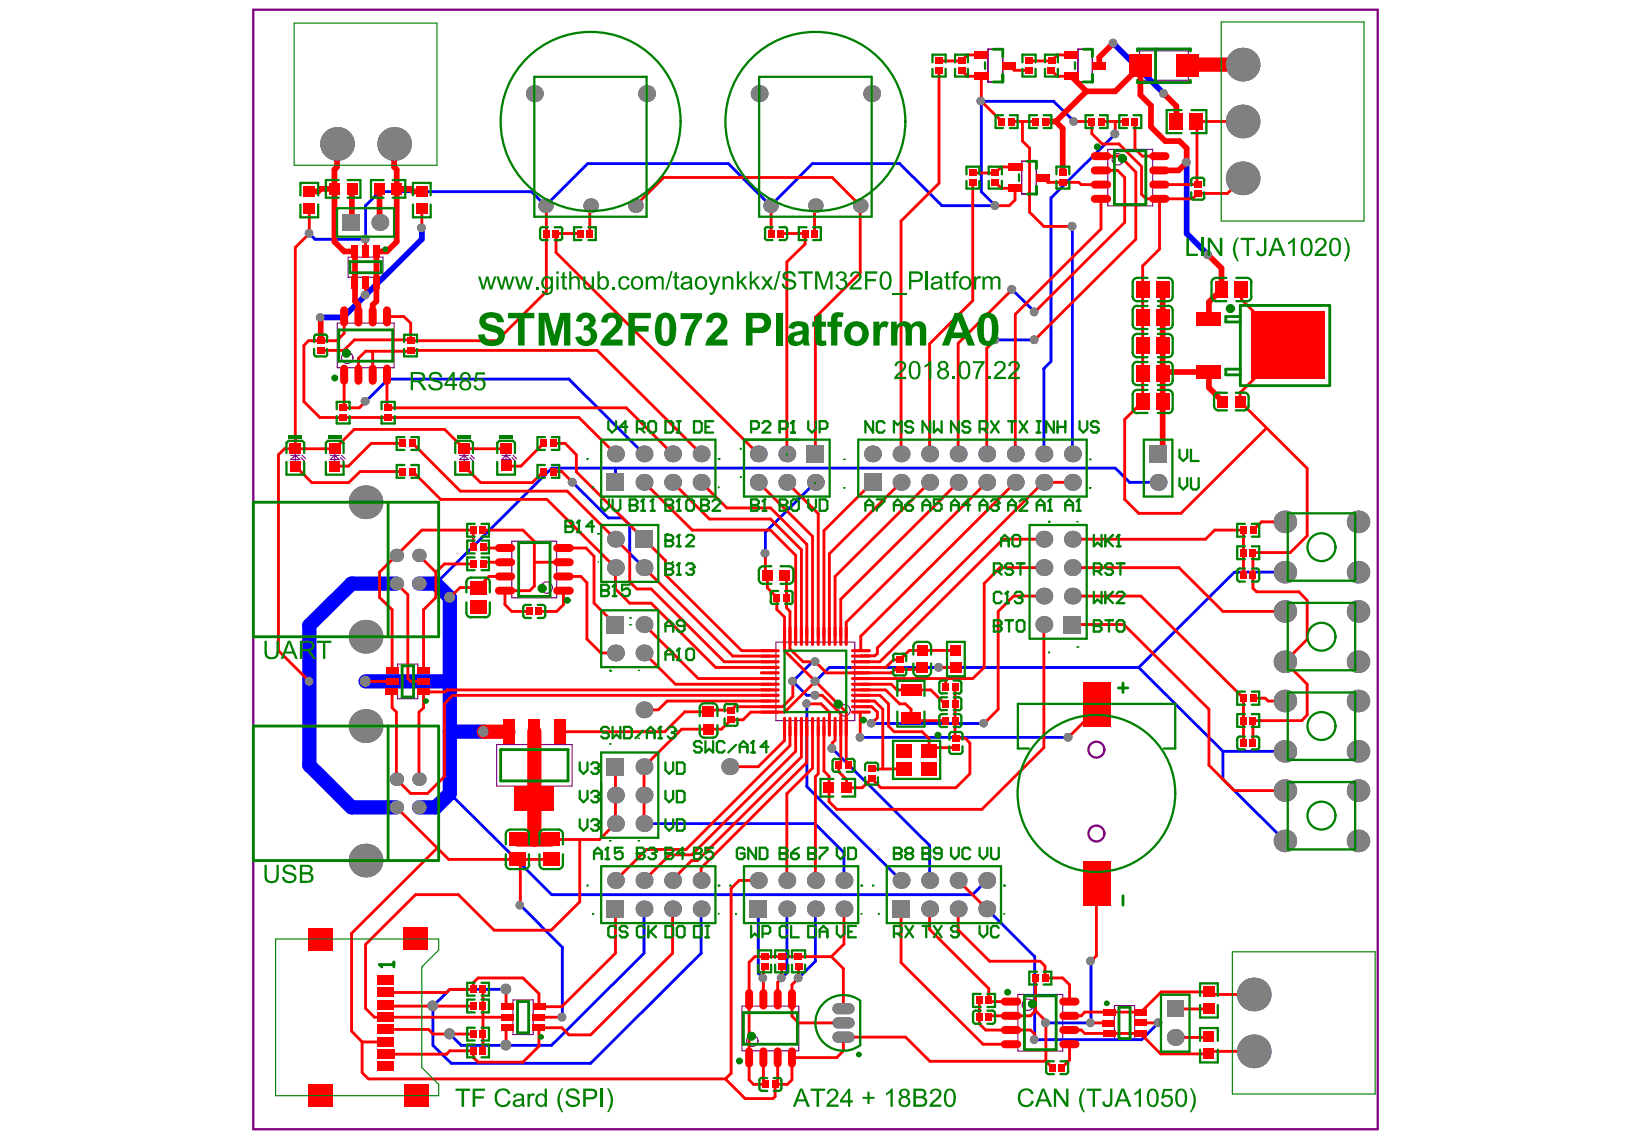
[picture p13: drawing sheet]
<svg xmlns="http://www.w3.org/2000/svg" width="288mm" height="202mm" viewBox="0 0 288 202" stroke-linecap="round" stroke-linejoin="round" font-family="sans-serif">
<g fill="none" stroke="#800080" stroke-width=".2">
<path d="M174.1 8.7h2.7v5.7h-2.7zM190 8.7h2.6v5.7h-2.6zM200.9 9h8.6v5.1h-8.6zM180.1 28.4h2.6v5.8h-2.6zM195.3 26.3h7.9v10h-7.9zM59.5 56.9h10v7.9h-10zM61.4 45.3h6.1v3.6h-6.1zM52.1 79.8v1.6M59 79.8v1.6M81.8 79.8v1.6M89.2 79.8v1.6M51.3 81l.8-.8 .8 .8z"/>
<path d="M51.3 80.2h1.6M53.1 80.6l.6 .6M53.3 80.2l.6 .6M58.2 81l.8-.8 .8 .8zM58.2 80.2h1.6M60 80.6l.6 .6M60.2 80.2l.6 .6M81 81l.8-.8 .8 .8zM81 80.2h1.6M82.8 80.6l.6 .6M83 80.2l.6 .6M88.5 81l.7-.8 .8 .8z"/>
<path d="M88.5 80.2h1.5M90.2 95.4h7.9v10h-7.9zM90.3 80.6l.5 .6M90.5 80.2l.5 .6M70.1 117h3.6v6.1h-3.6zM136.8 113.2h13.9v13.8h-13.9zM87.6 131.2h13.2v7.3h-13.2zM90.4 176.2h3.6v6.1h-3.6zM130.8 177.3h10v7.9h-10zM145 177a5 5 0 0 1 6.6-.6v7.8a4.9 4.9 0 0 1-6.6-.6 4.9 4.9 0 0 1 0-6.6zM179.4 175.3h7.9v9.9h-7.9zM196.4 177.2h3.6v6.1h-3.6z"/>
<circle cx="197.1" cy="28.1" r="1.01"/>
<circle cx="61.2" cy="63.1" r="1.01"/>
<circle cx="96.4" cy="103.5" r="1.01"/>
<circle cx="148.9" cy="125.2" r="1.01"/>
<circle cx="181.2" cy="177.1" r="1.01"/>
<circle cx="132.6" cy="183.4" r="1.01"/>
</g>
<g fill="none" stroke="#800080" stroke-width=".4">
<path d="M44.7 1.7h198.2v197.3h-198.2z"/>
<circle cx="193.3" cy="132.1" r="1.41"/>
<circle cx="193.3" cy="146.9" r="1.41"/>
</g>
<path d="M54.5 41.2l1 1M107.2 91.3h2.6M111 97.5l2.5 2.5M133.7 171.5l.9 .9M79.3 182.2l2 2" fill="none" stroke="#00f" stroke-width=".5"/>
<circle cx="142.2" cy="124" r=".25" fill="#00f"/>
<path d="M143.2 116.6h.5M146.2 117.6l-2.5 2.5" fill="none" stroke="#00f" stroke-width=".5"/>
<g fill="#00f">
<circle cx="188.3" cy="130" r=".25"/>
<circle cx="192.3" cy="180.3" r=".25"/>
</g>
<g fill="none" stroke="#00f" stroke-width=".5">
<path d="M189 39.9v40.1M189.3 21.4l-3.6-3.5h-12.7v15.9l2.5 2.4h-9.5l-7.4-7.4h-15.4l-7.4 7.4-7.4-7.4h-24.8l-7.4 7.4-2.5-2.4h-26.8l-2.5 2.4v6h-8.9M196.6 23.6l-11.3 11.3v28.8l-1.3 1.3v15M175.5 59.9h6.9M178.4 51l4 4M64.4 70.8l4-4h31.9l13.2 13.2M100.9 85l6.3 6.3M108.5 82.5v2.5M109.8 91.3l1.2 1.2v5M143.7 85l-8.8 8.8v3.7M204.2 85h-5.1l-2.5-2.5h-99.3l-20.5 20.3M143.2 116.6l-3.4 3.5 2.4 2.4h1.5"/>
<path d="M146.2 117.6h54.5M200.7 117.6l14.9 14.8M226.5 100.8h-8.9l-16.9 16.8M79.3 139.8l18 17.9h74.1l2.5-2.5M142.2 124v14.6l16.6 16.6M146.7 131.9l17.2 17.1v6.2M151.6 130h36.7M153.7 127.5h19.8M215.6 132.4v4.9l10.9 10.9M215.6 132.4h10.9M91.7 159.5l7.4 7.4v12.4M113.5 145.1h30.1l5.2 5.2v4.9"/>
<path d="M113.5 160.2v7.8l-16.3 16.2h-15.9M123.6 160.2v7.8l-19.5 19.4h-24.6l-3.2-3.2v-6.9l3-2.9h9.9M133.7 160.2v11.3M138.7 160.2v11.3l-.9 .9M143.7 160.2v9.2l-2.9 3M173.9 160.2l8.5 8.4v14.6h18.8l3-2.9M192.3 169.4v10.9h-7.9"/>
</g>
<path d="M196.2 7.6l9 8.9M209.2 28.6v12.6l3.8 3.7M74.4 40.2v2l-13.9 13.7h-4" fill="none" stroke="#00f" stroke-width="1"/>
<path d="M69.9 102.8h-7.9l-7.5 7.4v24.7l7.5 7.4h7.9M73.9 102.8h2.9l2.5 2.5v34.5l-2.5 2.5h-2.9M64.4 120.1h14.9M79.3 129h6" fill="none" stroke="#00f" stroke-width="2.5"/>
<g fill="#808080">
<circle cx="146.6" cy="131.9" r=".78"/>
<circle cx="134.5" cy="172.4" r=".75"/>
<circle cx="137.7" cy="172.3" r=".77"/>
<circle cx="140.7" cy="172.3" r=".77"/>
<circle cx="184.3" cy="180.2" r=".78"/>
<circle cx="182.3" cy="183.2" r=".76"/>
<circle cx="204.1" cy="180.2" r=".78"/>
<circle cx="192.2" cy="180.3" r=".76"/>
<circle cx="151.6" cy="129.9" r=".76"/>
<circle cx="182.3" cy="55" r=".76"/>
<circle cx="178.4" cy="51" r=".78"/>
<circle cx="205.1" cy="16.5" r=".76"/>
<circle cx="196.2" cy="7.6" r=".76"/>
<circle cx="175.4" cy="59.9" r=".78"/>
<circle cx="182.3" cy="59.9" r=".76"/>
<circle cx="64.4" cy="70.7" r=".77"/>
<circle cx="56.4" cy="55.9" r=".75"/>
<circle cx="74.3" cy="40.1" r=".77"/>
<circle cx="64.4" cy="42.1" r=".78"/>
<circle cx="64.4" cy="52" r=".77"/>
<circle cx="76.3" cy="177.3" r=".95"/>
<circle cx="89.2" cy="184.2" r=".95"/>
<circle cx="89.2" cy="174.3" r=".95"/>
<circle cx="79.2" cy="182.2" r=".97"/>
<circle cx="165.5" cy="117.6" r=".78"/>
<circle cx="64.4" cy="120.1" r=".97"/>
<circle cx="79.2" cy="105.3" r=".95"/>
<circle cx="85.2" cy="128.9" r=".97"/>
<circle cx="100.9" cy="85" r=".78"/>
<circle cx="209.1" cy="28.6" r=".78"/>
<circle cx="212.9" cy="44.9" r=".78"/>
<circle cx="196.5" cy="23.6" r=".78"/>
<circle cx="189" cy="39.9" r=".78"/>
<circle cx="134.9" cy="97.5" r=".78"/>
<circle cx="143.7" cy="120.1" r=".78"/>
<circle cx="153.6" cy="127.4" r=".77"/>
<circle cx="188.3" cy="129.9" r=".78"/>
<circle cx="173.4" cy="127.5" r=".75"/>
<circle cx="189.3" cy="21.4" r=".75"/>
<circle cx="172.9" cy="17.8" r=".75"/>
<circle cx="175.4" cy="36.2" r=".78"/>
<circle cx="54.5" cy="41.1" r=".76"/>
<circle cx="54.5" cy="120.1" r=".76"/>
<circle cx="99.1" cy="179.2" r=".78"/>
<circle cx="91.6" cy="159.5" r=".75"/>
<circle cx="192.2" cy="169.4" r=".76"/>
<circle cx="142.2" cy="124" r=".75"/>
<circle cx="143.7" cy="116.6" r=".78"/>
<circle cx="139.7" cy="120.1" r=".76"/>
<circle cx="143.7" cy="122.5" r=".78"/>
<circle cx="108.5" cy="155.2" r="1.49"/>
<circle cx="108.5" cy="115.1" r="1.49"/>
<circle cx="108.5" cy="95" r="1.49"/>
<circle cx="128.6" cy="135.1" r="1.49"/>
<circle cx="148.8" cy="155.2" r="1.49"/>
<circle cx="168.9" cy="155.2" r="1.49"/>
<circle cx="189" cy="95" r="1.49"/>
<circle cx="96.2" cy="36.2" r="1.28"/>
<circle cx="104.1" cy="36.2" r="1.28"/>
<circle cx="108.5" cy="145.1" r="1.49"/>
<circle cx="108.5" cy="100" r="1.49"/>
<circle cx="108.5" cy="80" r="1.49"/>
<circle cx="148.8" cy="160.2" r="1.49"/>
<circle cx="168.9" cy="160.2" r="1.49"/>
<circle cx="168.9" cy="85" r="1.49"/>
<circle cx="168.9" cy="80" r="1.49"/>
<circle cx="189" cy="100" r="1.49"/>
<circle cx="189" cy="105.1" r="1.49"/>
<circle cx="189" cy="85" r="1.49"/>
<circle cx="189" cy="80" r="1.49"/>
<circle cx="108.5" cy="140.1" r="1.49"/>
<circle cx="69.9" cy="102.8" r="1.18"/>
<circle cx="73.9" cy="102.8" r="1.18"/>
<circle cx="113.5" cy="155.2" r="1.49"/>
<circle cx="118.6" cy="155.2" r="1.49"/>
<circle cx="113.5" cy="135.1" r="1.49"/>
<circle cx="113.5" cy="115.1" r="1.49"/>
<circle cx="138.7" cy="155.2" r="1.49"/>
<circle cx="133.7" cy="155.2" r="1.49"/>
</g>
<g fill="#808080">
<path d="M107 133.6h3v3h-3z" fill-rule="evenodd"/>
<path d="M107 158.7h3v3h-3z" fill-rule="evenodd"/>
<path d="M107 108.6h3v3h-3z" fill-rule="evenodd"/>
<path d="M107 83.5h3v3h-3z" fill-rule="evenodd"/>
<path d="M187.5 108.6h3.1v3h-3.1z" fill-rule="evenodd"/>
<path d="M112 93.5h3v3h-3z" fill-rule="evenodd"/>
</g>
<path d="M147.7 182.8h2" fill="none" stroke="#808080" stroke-width="2"/>
<g fill="#808080">
<circle cx="143.7" cy="155.2" r="1.49"/>
<circle cx="163.9" cy="155.2" r="1.49"/>
<circle cx="158.8" cy="155.2" r="1.49"/>
<circle cx="184" cy="95" r="1.49"/>
<circle cx="207.2" cy="182.8" r="1.49"/>
<circle cx="69.9" cy="142.3" r="1.18"/>
<circle cx="73.9" cy="142.3" r="1.18"/>
<circle cx="64.4" cy="151.7" r="2.97"/>
<circle cx="69.9" cy="137.3" r="1.18"/>
<circle cx="73.9" cy="137.3" r="1.18"/>
<circle cx="64.4" cy="128" r="2.97"/>
<circle cx="64.4" cy="112.2" r="2.97"/>
<circle cx="69.9" cy="97.9" r="1.18"/>
<circle cx="73.9" cy="97.9" r="1.18"/>
<circle cx="67" cy="39.2" r="1.49"/>
<circle cx="113.5" cy="160.2" r="1.49"/>
<circle cx="118.6" cy="160.2" r="1.49"/>
<circle cx="113.5" cy="145.1" r="1.49"/>
<circle cx="113.5" cy="125.1" r="1.49"/>
<circle cx="113.5" cy="110.1" r="1.49"/>
<circle cx="113.5" cy="100" r="1.49"/>
<circle cx="113.5" cy="85" r="1.49"/>
<circle cx="113.5" cy="80" r="1.49"/>
<circle cx="118.6" cy="85" r="1.49"/>
<circle cx="118.6" cy="80" r="1.49"/>
<circle cx="112" cy="36.2" r="1.28"/>
<circle cx="114" cy="16.5" r="1.49"/>
<circle cx="138.7" cy="160.2" r="1.49"/>
<circle cx="138.7" cy="80" r="1.49"/>
<circle cx="138.7" cy="85" r="1.49"/>
<circle cx="133.7" cy="80" r="1.49"/>
<circle cx="133.7" cy="85" r="1.49"/>
<circle cx="135.8" cy="36.2" r="1.28"/>
<circle cx="133.8" cy="16.5" r="1.49"/>
</g>
<path d="M132.2 158.7h3v3h-3z" fill-rule="evenodd" fill="#808080"/>
<path d="M147.7 177.8h2M147.7 180.3h2" fill="none" stroke="#808080" stroke-width="2"/>
<g fill="#808080">
<circle cx="143.7" cy="160.2" r="1.49"/>
<circle cx="143.7" cy="85" r="1.49"/>
<circle cx="153.8" cy="80" r="1.49"/>
<circle cx="143.7" cy="36.2" r="1.28"/>
<circle cx="151.6" cy="36.2" r="1.28"/>
<circle cx="153.7" cy="16.5" r="1.49"/>
<circle cx="163.9" cy="160.2" r="1.49"/>
<circle cx="158.8" cy="85" r="1.49"/>
<circle cx="158.8" cy="80" r="1.49"/>
<circle cx="163.9" cy="85" r="1.49"/>
<circle cx="163.9" cy="80" r="1.49"/>
<circle cx="184" cy="110.1" r="1.49"/>
<circle cx="184" cy="100" r="1.49"/>
<circle cx="184" cy="105.1" r="1.49"/>
<circle cx="179" cy="85" r="1.49"/>
<circle cx="179" cy="80" r="1.49"/>
<circle cx="184" cy="85" r="1.49"/>
<circle cx="184" cy="80" r="1.49"/>
<circle cx="226.5" cy="148.2" r="1.99"/>
<circle cx="226.5" cy="132.4" r="1.99"/>
<circle cx="226.5" cy="116.6" r="1.99"/>
<circle cx="226.5" cy="100.8" r="1.99"/>
<circle cx="64.4" cy="88.5" r="2.97"/>
<circle cx="69.5" cy="25.4" r="2.97"/>
<circle cx="113.5" cy="140.1" r="1.49"/>
<circle cx="226.5" cy="139.3" r="1.99"/>
<circle cx="226.5" cy="123.5" r="1.99"/>
<circle cx="226.5" cy="107.8" r="1.99"/>
<circle cx="226.5" cy="92" r="1.99"/>
<circle cx="123.6" cy="155.2" r="1.49"/>
<circle cx="173.9" cy="155.2" r="1.49"/>
<circle cx="123.6" cy="160.2" r="1.49"/>
<circle cx="123.6" cy="85" r="1.49"/>
<circle cx="123.6" cy="80" r="1.49"/>
<circle cx="94.2" cy="16.5" r="1.49"/>
<circle cx="173.9" cy="160.2" r="1.49"/>
<circle cx="204.2" cy="85" r="1.49"/>
<circle cx="173.9" cy="85" r="1.49"/>
<circle cx="173.9" cy="80" r="1.49"/>
<circle cx="221" cy="175.3" r="2.97"/>
<circle cx="239.4" cy="148.2" r="1.99"/>
<circle cx="239.4" cy="132.4" r="1.99"/>
<circle cx="239.4" cy="116.6" r="1.99"/>
<circle cx="239.4" cy="100.8" r="1.99"/>
<circle cx="219.1" cy="31.4" r="2.97"/>
<circle cx="219.1" cy="21.4" r="2.97"/>
<circle cx="59.4" cy="25.4" r="2.97"/>
<circle cx="221" cy="185.3" r="2.97"/>
<circle cx="239.4" cy="139.3" r="1.99"/>
<circle cx="239.4" cy="123.5" r="1.99"/>
<circle cx="239.4" cy="107.8" r="1.99"/>
<circle cx="239.4" cy="92" r="1.99"/>
<circle cx="219.1" cy="11.4" r="2.97"/>
</g>
<g fill="#808080">
<path d="M142.2 78.5h3v3h-3z" fill-rule="evenodd"/>
<path d="M152.3 83.5h3v3h-3z" fill-rule="evenodd"/>
<path d="M157.3 158.7h3.1v3h-3.1z" fill-rule="evenodd"/>
<path d="M205.7 176.3h3v3h-3z" fill-rule="evenodd"/>
<path d="M60.4 37.7h3v3h-3z" fill-rule="evenodd"/>
<path d="M202.6 78.5h3.1v3h-3.1z" fill-rule="evenodd"/>
</g>
<circle cx="56.5" cy="60" r=".5" fill="#f00"/>
<path d="M56.5 33.3l-.4 .4M59.4 29.4l-.4 .5" fill="none" stroke="#f00" stroke-width="1"/>
<path d="M60.7 58.7l-1.3 1.3M60.7 71.7l-.2 .2M59 82.1h2.4M64.4 177.7l1.6 1.6" fill="none" stroke="#f00" stroke-width=".5"/>
<circle cx="64.4" cy="120.1" r=".25" fill="#f00"/>
<g fill="none" stroke="#f00" stroke-width=".5">
<path d="M64.4 42.2v2.1M64.4 49.8v2.2M64.4 70.8l-1.1 1.1M65.7 62.2l-.3-.3h-1l-1.2 1.3M68.2 71.7l.2 .2M85.1 96.4l.2 .2M85.4 99.1l-.3 .3M66.9 105.3l2.2 2.2M71.9 119.6l.5 .5M86.2 101.6l-1.9 1.9M79.3 174.4l-.6 .5M75.6 181.4l.7 .8"/>
<path d="M83.4 186.3l.9 .9"/>
</g>
<path d="M66.9 39.1l.1 .1M72.4 33.3l.5 .4M63.2 53.7v2.1M65.7 53.7v2.1" fill="none" stroke="#f00" stroke-width="1"/>
<circle cx="83.4" cy="96.4" r=".25" fill="#f00"/>
<path d="M96.2 36.2l.1 .2M98 41.2v3.3M99.6 78.1l2 2M83.4 93.4v3M92.2 93.4l2 2M89 106.6l1.2 1.2M94.2 103.3l-.8 .8M95 107.8h3.1M89.2 181.3v2.9" fill="none" stroke="#f00" stroke-width=".5"/>
<circle cx="102.3" cy="41.2" r=".25" fill="#f00"/>
<path d="M104.1 36.2l-.1 .2M111 102.5l1.3 1.3" fill="none" stroke="#f00" stroke-width=".5"/>
<circle cx="113.5" cy="100" r=".25" fill="#f00"/>
<path d="M135.3 101.3v2.3M136.9 105.3v2.1M128.9 126.9l-1.7 1.6M135.7 125.5h2.6M135.7 124.5h2.3M130.3 155.2l-1.4 1.4M134.6 170.5v1.9M137.8 170.3v2.1M132.1 190.3l.7 .8M137.1 190.7l-.5 .4" fill="none" stroke="#f00" stroke-width=".5"/>
<circle cx="137.6" cy="41.2" r=".25" fill="#f00"/>
<g fill="none" stroke="#f00" stroke-width=".5">
<path d="M135.8 36.2l.1 .2M143.7 36.2l-.1 .2M141.9 41.2v1.8M139.3 114.4l2.3 2.2M149.2 109.7v2.4M154.7 114.2v1l-.5 .4h-2.5M157.5 116.3h1.1M158.6 118h-.8l-.7 .6M143.7 122.5h1.2M146.2 125.5v2.6M147.9 134.9v1.1M148.2 125.8v2.3"/>
<path d="M149.2 125.5v2.6M149.2 137.4v1.4M151.7 125.5l-.1 .1M151.7 124.5h2M151.7 123.5h2.5M154.7 125.5v1l-1 1M156.1 121.6l2.5 2.4M159.4 135.5l.6 .6M160.6 126.5l.5 .5M160.6 121.6l.5 .4M163.8 130.2v2.1M163.8 132.3v.1"/>
<path d="M164.1 121.6l2.4 2.4h.2M164.3 131.8l-.5 .5M168.4 130l.1 .1h1.7M139.6 179.1l1.2 1.2M139.6 173.6v2.5M140.8 170.3v2.1"/>
</g>
<circle cx="168.4" cy="127" r=".25" fill="#f00"/>
<path d="M168.5 117.6v.1" fill="none" stroke="#f00" stroke-width=".5"/>
<circle cx="168.5" cy="114.6" r=".25" fill="#f00"/>
<path d="M170.5 9.7l-1 1M177.9 11.6l.9 .8M175.5 36.2h2.4M176.5 29.4l-1 1.1M178.4 51v.5M173.5 117.6l-2 2M174.3 174.2v2.1l.2 .2M174.6 179l-.3 .3M182.6 178.1l-1 .9M181.6 181.5l.8 .7v1" fill="none" stroke="#f00" stroke-width=".5"/>
<circle cx="182.4" cy="169.4" r=".25" fill="#f00"/>
<path d="M186.4 9.7l-1 1M180.2 21.4h2.4M183.9 31.3l.8 .8M184.2 170.3v2.1M184.4 180v.3M184.4 187l1.1 1.1" fill="none" stroke="#f00" stroke-width=".5"/>
<path d="M184.2 21.4h1.9" fill="none" stroke="#f00" stroke-width="1"/>
<circle cx="185.4" cy="10.7" r=".25" fill="#f00"/>
<g fill="none" stroke="#f00" stroke-width=".5">
<path d="M165.5 12.4v19.9M165.5 10.7h4M169.5 12.4l1 1M173 13.4v4.5M178.8 12.4h2.6M181.4 10.7h4M185.4 12.4l1 1h2.4M186.4 9.7h2.4M54.5 36.7v4.5l-2.4 2.4v35.5M96.3 36.4v15M104 36.4v4.8M135.9 36.4v4.8"/>
<path d="M143.6 36.4v4.8M151.6 36.2v11.9M171.5 32.1v20.9M175.5 32.1l1 1.1h2.4v2l-1 1M176.5 29.4h2.4M178.3 21.4h1.9v3.5l1.3 1.2v11.3l2.5 2.5M184.7 32.1h2.6M190.2 32.1l.4 .4M192.5 21.4v2.2l1.8 1.8h3M194.1 30h2.9l1.3 1.3v7.9M194.1 35v5.4M194.1 27.5h3.4"/>
<path d="M194.1 21.4h4.3M196.6 21.4v2.2M200.1 21.4v4.8l1.3 1.3h3M200.2 30.3v11.9M201.2 29.3v4.9l.8 .8h2.4v8.9M210.9 21.4l.1 .1v11M219.1 31.4l-2.7 2.7M60.7 55.8v2.9M68.2 55.8h3l1.2 1.1v3h-9.9M98 41.2h4.3M143.7 55.9v24.1M201.4 46.9v23.9"/>
<path d="M218.9 51v1.8M53.6 60.9v9.9M54.4 60h5M59 79.1h-8.9l-1 1v34.6M60.7 66v5.7M63.2 63.2v2.8M65.4 78.1h5.6M65.4 61.9h7M65.7 62.2v3.8M68.2 66v5.7M81.8 79.1h7.4M97.5 78.1h2.1"/>
<path d="M163.9 60.6v19.4M168.9 60.5v19.5M173.9 61.4v18.6M198.3 73.9v14.1M218.6 69.2v1.6M63.5 83.1h7.5M69.9 97.9l-3 2.9v4.5M78.3 99.4h5.1M85.1 93.4h7.1M85.3 96.6h3.7M85.4 99.1h3.6M89.2 82.1h2.6"/>
<path d="M94.2 95.4v7.9M94.4 99.1h4.9M97.5 83.1h1.5l1.9 1.9M99.3 96.6h4l1.4 1.4v8.3M101.6 80.1v3.1M111 97.5v5M117.3 98.8v2.5M125.1 91.5h10.7M128.1 89.5h7.7M140.3 97.9v14.2M141.3 96.9v15.2M142.2 95.9v16.2"/>
<path d="M143.2 94.5v17.6M144.2 90.5v21.6M145.2 93.5v18.6M146.2 97.6v14.5M176.8 95h7.2M183.9 85h.1M214.1 93.4l-1.6 1.6M220.9 97.4v6.2l.6 .7M222.4 92l-1.5 1.4M230.4 82.5v11.9M69.1 107.5v10.7M71.9 104.8v14.8"/>
<path d="M76.8 100.8v4.5M84.3 103.5h-3.2l-1.8 1.8M86.2 101.6h2.8M89 104.1v2.5M99.3 104.1v2.5l-1.2 1.2M99.3 101.6h3.1l1.1 1.1v9.9l2.4 2.5M108.5 100v3.8M111 106.3h3.8M112.3 103.8h2.5M126.2 117.6h9.5M127.7 116.6h8M129.2 115.6h6.5"/>
<path d="M130.7 114.7h5M135.3 103.6l1.6 1.7M136.9 107.4l1.4 1.4v5.9M138.3 101.3l.4 .3M138.7 105.3v1.8l.6 .7v6.6M141.6 116.6h2.1l2 2h6M147.2 101.6v10.5M148.2 105.6v6.5M151.7 112.1v2.6M151.7 116.6h3.4M157.5 116.3l-1.4 1.3h-4.4M158.6 118h4.7"/>
<path d="M165.5 117.6h3M166.7 119.7v1.4M168.5 114.6h-8.2l-1.7 1.7M173.5 102.8v14.8M176.3 100h7.7M178.7 105.1l-2.7 2.7v17.2M184 110.1v21.7M229 104.3l1.4 1.5v6.9M64.4 120.1h4.7M69.1 121.9v2.8l.8 .8v11.8l2.5 2.5h3M72.4 120.1h2.3M73.9 125.5v11.8"/>
<path d="M78.8 121.6l-.4 .3M79.8 122.5l-1.5 1.5M108.5 135.1v10M113.5 135.1v10M117.6 123.5l-1.6 1.6M125.2 125.1l-.3 .3M128.6 135.1h5.1M135.7 124.5h-6.2l-.6 .6M135.7 125.5h-3.3l-1.4 1.4h-2.1M138.3 128.1v2.4M139.3 128.1v3.3M139.8 120.1v2.6l-1.8 1.8"/>
<path d="M140.3 128.1v4.3M141.3 128.1v5.3M142.2 128.1v6.3M142.2 124h2.5l1.5 1.5M143.2 128.1v7.3M144.2 128.1v8.3l-.5 .5v18.3M145.2 128.1v7.8l1 .9v4.5l1.3 1.3M147.2 128.1v2.4l-.5 .5v.9M147.9 136l1.3 1.4M148.2 128.1v6.4M149.2 128.1v6.4M151.6 125.6v4.4"/>
<path d="M151.7 122.5h3.4l1.5 1.5v4l1 1M151.7 121.6h4.4M153.7 124.5l1 1M153.7 137.2l-1.7 1.6h-2.8M155.6 125v10.5h-1.9M157.1 120.6l1 1h6M158.6 124h1l1 1v1.5M161.1 127h5.6M164.3 131.8h4.2M168.4 121.1v8.9M170.2 130.1l.8 .9M213.1 125v9.9"/>
<path d="M220.9 123h2.1M220.9 127v4M230.4 120.6v5.4l-.9 1M79.1 151.5h12.1M91.7 151.9v7.6M97.2 147.9h8.5M102.2 147.9v11M114 149.7h6.9M118.1 150.7h3.8M118.6 155v.2M121.9 151.7h1M123.6 153v2.2"/>
<path d="M128.9 156.6v32.5l-1 1M130.3 155.2h3.4M193.3 155.6v12.8l-1 1M62 164.5v17.2l1.8 1.9M64.4 166.4v11.3M66 179.3h2M68 177.1l.2 .2M85.1 174.4v10.8M85.1 179.3h4.3M89.2 174.4v2.8l.2 .2M92.2 172.4h-7.9l-.9 .8v1.2h-4.1M95 175.1v2.3h4"/>
<path d="M95 179.3h4.1M108.5 160.2v7.8M134.6 172.4v3.7M137.8 168.6h-4.7l-1 1v20.7M137.8 172.4l-.7 .7v3M139.6 176.1v3M140.8 172.4l-1.2 1.2M148.7 170.7v7.1M148.8 160.2v6.2l-2.2 2.2M163.9 160.2v3.6M168.9 160.2v3.7M172.6 176.3v4.1l1.1 1.1h7.9"/>
<path d="M174.4 169.4h9l.8 .9M174.5 176.5h3.7M174.6 179h7M182.6 172.4v5.7l1.8 1.9M184.2 172.4h3.1M188.5 173.6v2.9M201.1 178.4h-9.9l-.6 .6h-2.1M207.2 177.8h5.9M213.1 174.8l.5 .5h7.4l-.4-.5M63.8 183.6v5.4l1.1 1.1M63.8 183.6h4.2M68 181.4h7.6"/>
<path d="M79.3 185.2l-.6 .6M83.4 185.2v1.1M84.3 187.2h7.9M89.4 181.1l-.2 .2M95 181.1v3.3M99 181.1l1.3 1.3h3.8M134.6 186.4v4.3l.4 .4h-2.2M137.1 186.4v4.3M139.6 186.4v3.9l-.8 .8h-2.2v2.2l-.3 .3h-4.9M148.7 182.8v2.4l-1.2 1.2M184.4 180.3v6.7M188.5 181.5h2.1l.6 .6h9.8"/>
<path d="M188.5 184v2.8l-1.3 1.3M192.3 180.3h3.2M201 180.3h3.2M213.1 182.7l-.1 .1h-5.8"/>
</g>
<g fill="none" stroke="#f00" stroke-width="1">
<path d="M191.5 16.1h5.1M193.8 10.1v1.5M201 11.6v5.1M54.5 33.7h1.6M56.5 33.3h2.5M59 29.9v12.7l1.7 1.7M59.4 25.4v4M62 39.1l-.1 .1M66.9 33.3v5.8M69.5 25.4v4l.4 .5M69.9 33.3h2.5M72.9 33.7h1.5"/>
<path d="M186.1 21.4l1.2 1.3M207.9 24.9l1.3 1.2v2.5M56.5 55.9v4.1M205 51v28.2l-.8 .8M213.1 53.2v3M213.1 65.6v2.7"/>
</g>
<g fill="#f00">
<circle cx="219.2" cy="131" r=".25"/>
<circle cx="219.2" cy="101.3" r=".25"/>
</g>
<g fill="none" stroke="#f00" stroke-width=".5">
<path d="M170.5 13.4h2.5M170.5 9.7h2.5M173 17.9l3.6 3.5M74.4 36.7v3.5M112 36.2l5-4.9h29.7l4.9 4.9M165.5 32.3l-6.7 6.6v41.1M171.5 30.5h4M184 39.9h5M187.3 32.1h2.9M189.3 21.4h3.2M190.6 32.5h3.5M197.3 25.4l3.9 3.9"/>
<path d="M197.5 27.5l2.7 2.8M198.3 39.2l-15.9 15.8M204.4 32.5h6.6M210.9 21.4h8.2M216.4 34.1h-5.3l-.9 .9h-5.8M62.5 59.9l-1.9 1.9h-4.1M96.3 51.4l-8.7 8.6h-15.2M98 44.5l35.7 35.5M137.6 41.2h4.3M141.9 43l-3.2 3.2v33.8M151.6 48.1l-7.9 7.8M171.5 53l-7.6 7.6"/>
<path d="M175.5 59.9l-1.6 1.5M178.4 51l-9.5 9.5M194.1 40.4l-15.1 15v24.6M200.2 42.2l-17.8 17.7M204.4 43.9l-3 3M218.9 52.8l8.1 8.1-8.4 8.3M53.6 70.8l2.8 2.8h45.7l6.4 6.4M54.4 60l-.8 .9M59 79.1l3.4-3.4h16l3.4 3.4M60.5 71.9h2.8M65.4 78.1l-4 4M68.4 71.9h42l8.2 8.1"/>
<path d="M72.4 61.8h32.9l18.3 18.2M72.7 78.1l8.5 8.5h18.8l11 10.9M95.8 78.1l-4 4M201.4 70.8l-3.1 3.1M218.6 70.8l11.8 11.7M223.1 75.6l-14.9 14.9h-7.5l-2.4-2.5M52.1 82.1l2.9 3h6.5l2-2M72.7 83.1l5 4.9h18.7l12.1 12M73.9 97.9l2.9 2.9 1.5-1.4M81.8 82.1l2.9 3h9.1l2-2M83.4 93.4h-9l-4.5 4.5M101.6 83.2l15.7 15.6"/>
<path d="M113.5 85l8.5 8.4h13.8l4.5 4.5M118.6 85l6.5 6.5M123.6 85l4.5 4.5M133.7 85l9.5 9.5M134.9 97.5v3.5l.4 .3M135.8 91.5l5.5 5.4M135.8 89.5l6.4 6.4M138.7 85l5.5 5.5M153.8 85l-8.6 8.5M158.8 85l-12.6 12.6M163.9 85l-16.7 16.6M168.9 85l-20.7 20.6"/>
<path d="M173.9 85l-24.7 24.7M176.8 95l-21.7 21.6M179 85l-27.3 27.1M183.9 85l-29.2 29.2M184 85h5M189 95h23.5M214.1 93.4h5.1v7.9M222.4 92h4.1M230.4 94.4l-2.9 3h-6.6M49.1 114.7l5.4 5.4M69.9 102.8l2 2M76.8 105.3l-2.1 2.2v10.7"/>
<path d="M89 104.1h4.4M90.2 107.8h3.1M104.7 106.3l3.8 3.8M105.9 115.1h2.6M108.5 103.8l2.5 2.5M113.5 110.1l9.6 9.5h12.6M113.5 115.1l5.6 5.5h16.6M113.5 100l15.7 15.6M114.8 106.3l11.4 11.3M114.8 103.8l12.9 12.8M117.3 101.3l13.4 13.4M138.3 114.7l5.4 5.4"/>
<path d="M138.7 101.6v3.7M151.7 119.6h19.8M151.7 118.6h5.4M176.3 100l-2.8 2.8M178.7 105.1h5.3M189 105.1h12.1l18.1 17.9v8M189 100h18.8l7.8 7.8h10.9M189 110.1h9.1l15 14.9M221.5 104.3h7.5M230.4 112.7l-3.9 3.9 3.9 4M78.3 124v12.9l-2.9 2.9M78.4 121.9h-3.7v2.8l-.8 .8"/>
<path d="M78.8 121.6h56.9M79.8 122.5h55.9M113.5 125.1h2.5M117.6 123.5h18.1M124.9 125.4h-4.2l-3.5 3.6h-18.5M125.2 125.1h3.7M127.2 128.5h-7l-6.7 6.6M138.3 130.5l-4.6 4.6M139.3 131.4l-18.4 18.3M140.3 132.4l-18.4 18.3M141.3 133.4l-18.4 18.3M142.2 134.4l-18.6 18.6"/>
<path d="M143.2 135.4l-4.5 4.5v15.3M143.7 120.1l5.5 5.4M143.7 120.1l-5.4 5.4M144.9 122.5l3.3 3.3M151.7 120.6h5.4M154.2 123.5l1.4 1.5M155.6 135.5h3.7M157.6 129h5l1.2 1.2M171 131v5.4l-2.5 2.4h-13.2l-1.6-1.6M176 125l-2.5 2.5M184 131.8l-10.9 10.8h-25.6M193.3 125l-5 5"/>
<path d="M213.1 134.9l4.5 4.4h8.9M220.9 127h8.6M223 123l.5 .5h3M69.9 142.3l9.2 9.2M76.8 149.7l-14.8 14.8M91.2 151.5h6M102.2 158.9l-5 5h-10.1l-6.3-6.2h-7.5l-8.9 8.7M108.5 145.1l-2.8 2.8M114 149.7l-5.5 5.5M118.1 150.7l-4.6 4.5M121.9 151.7l-3.3 3.3M168.9 155.2l5 5"/>
<path d="M68 174.9h10.7M68 179.3h17.1M68.2 177.3h15.2M92.2 172.4l2.8 2.7M108.5 168l-9.5 9.4M118.6 160.2v7.8l-14.5 14.4M137.8 168.6h8.8l2.1 2.1M158.8 160.2v9.4l14.5 14.4h4.9M163.9 163.8l10.4 10.4M168.9 163.9l5.5 5.5M187.3 172.4l1.2 1.2M213.1 174.8h-8.4l-3.6 3.6"/>
<path d="M64.9 190.1h63l3.5 3.5M68 185.8h10.7M76.3 182.2h7.1M79.3 185.2h4.1M95 181.1h4M95 184.4l-2.8 2.8M139.6 186.4h7.9M140.8 180.3h7.9M148.7 182.8h10.9l4.3 4.2h20.5M201 182.1l3.6 3.6h8.5M213.6 185.3h7.4"/>
</g>
<path d="M209.5 11.4h9.6M85.3 129h4.3M94.2 129v18.9M91.2 147.9h6" fill="none" stroke="#f00" stroke-width="2.5"/>
<g fill="none" stroke="#f00" stroke-width="1">
<path d="M188.8 13.4l2.7 2.7-5.4 5.3M196.2 7.6l-2.4 2.5M201 16.7l1.9 1.9v3.8l2.5 2.5h2.5M201 11.7l-4.4 4.4M205.2 16.5l2.2 2.2v2.7M62 33.3v5.8M69.9 29.9v12.7l-1.7 1.7h-1.8v8.8l-.7 .6M187.3 22.7v7.8M209.2 28.6l-1.4 1.4h-3.4M60.7 44.3h1.9v8.8l.6 .6M213 44.9l2.3 2.4v3.7l-2.2 2.2M205.3 65.6h7.8"/>
<path d="M213.1 68.3l2.4 2.5"/>
</g>
<g fill="#808080">
<circle cx="146.6" cy="131.9" r=".78"/>
<circle cx="134.5" cy="172.4" r=".75"/>
<circle cx="137.7" cy="172.3" r=".77"/>
<circle cx="140.7" cy="172.3" r=".77"/>
<circle cx="184.3" cy="180.2" r=".78"/>
<circle cx="182.3" cy="183.2" r=".76"/>
<circle cx="204.1" cy="180.2" r=".78"/>
<circle cx="192.2" cy="180.3" r=".76"/>
<circle cx="151.6" cy="129.9" r=".76"/>
<circle cx="182.3" cy="55" r=".76"/>
<circle cx="178.4" cy="51" r=".78"/>
<circle cx="205.1" cy="16.5" r=".76"/>
<circle cx="196.2" cy="7.6" r=".76"/>
<circle cx="175.4" cy="59.9" r=".78"/>
<circle cx="182.3" cy="59.9" r=".76"/>
<circle cx="64.4" cy="70.7" r=".77"/>
<circle cx="56.4" cy="55.9" r=".75"/>
<circle cx="74.3" cy="40.1" r=".77"/>
<circle cx="64.4" cy="42.1" r=".78"/>
<circle cx="64.4" cy="52" r=".77"/>
<circle cx="76.3" cy="177.3" r=".95"/>
<circle cx="89.2" cy="184.2" r=".95"/>
<circle cx="89.2" cy="174.3" r=".95"/>
<circle cx="79.2" cy="182.2" r=".97"/>
<circle cx="165.5" cy="117.6" r=".78"/>
<circle cx="64.4" cy="120.1" r=".97"/>
<circle cx="79.2" cy="105.3" r=".95"/>
<circle cx="85.2" cy="128.9" r=".97"/>
<circle cx="100.9" cy="85" r=".78"/>
<circle cx="209.1" cy="28.6" r=".78"/>
<circle cx="212.9" cy="44.9" r=".78"/>
<circle cx="196.5" cy="23.6" r=".78"/>
<circle cx="189" cy="39.9" r=".78"/>
<circle cx="134.9" cy="97.5" r=".78"/>
<circle cx="143.7" cy="120.1" r=".78"/>
<circle cx="153.6" cy="127.4" r=".77"/>
<circle cx="188.3" cy="129.9" r=".78"/>
<circle cx="173.4" cy="127.5" r=".75"/>
<circle cx="189.3" cy="21.4" r=".75"/>
<circle cx="172.9" cy="17.8" r=".75"/>
<circle cx="175.4" cy="36.2" r=".78"/>
<circle cx="54.5" cy="41.1" r=".76"/>
<circle cx="54.5" cy="120.1" r=".76"/>
<circle cx="99.1" cy="179.2" r=".78"/>
<circle cx="91.6" cy="159.5" r=".75"/>
<circle cx="192.2" cy="169.4" r=".76"/>
<circle cx="142.2" cy="124" r=".75"/>
<circle cx="143.7" cy="116.6" r=".78"/>
<circle cx="139.7" cy="120.1" r=".76"/>
<circle cx="143.7" cy="122.5" r=".78"/>
<circle cx="108.5" cy="155.2" r="1.49"/>
<circle cx="108.5" cy="115.1" r="1.49"/>
<circle cx="108.5" cy="95" r="1.49"/>
<circle cx="128.6" cy="135.1" r="1.49"/>
<circle cx="148.8" cy="155.2" r="1.49"/>
<circle cx="168.9" cy="155.2" r="1.49"/>
<circle cx="189" cy="95" r="1.49"/>
<circle cx="96.2" cy="36.2" r="1.28"/>
<circle cx="104.1" cy="36.2" r="1.28"/>
<circle cx="108.5" cy="145.1" r="1.49"/>
<circle cx="108.5" cy="100" r="1.49"/>
<circle cx="108.5" cy="80" r="1.49"/>
<circle cx="148.8" cy="160.2" r="1.49"/>
<circle cx="168.9" cy="160.2" r="1.49"/>
<circle cx="168.9" cy="85" r="1.49"/>
<circle cx="168.9" cy="80" r="1.49"/>
<circle cx="189" cy="100" r="1.49"/>
<circle cx="189" cy="105.1" r="1.49"/>
<circle cx="189" cy="85" r="1.49"/>
<circle cx="189" cy="80" r="1.49"/>
<circle cx="108.5" cy="140.1" r="1.49"/>
<circle cx="69.9" cy="102.8" r="1.18"/>
<circle cx="73.9" cy="102.8" r="1.18"/>
<circle cx="113.5" cy="155.2" r="1.49"/>
<circle cx="118.6" cy="155.2" r="1.49"/>
<circle cx="113.5" cy="135.1" r="1.49"/>
<circle cx="113.5" cy="115.1" r="1.49"/>
<circle cx="138.7" cy="155.2" r="1.49"/>
<circle cx="133.7" cy="155.2" r="1.49"/>
</g>
<g fill="#808080">
<path d="M107 133.6h3v3h-3z" fill-rule="evenodd"/>
<path d="M107 158.7h3v3h-3z" fill-rule="evenodd"/>
<path d="M107 108.6h3v3h-3z" fill-rule="evenodd"/>
<path d="M107 83.5h3v3h-3z" fill-rule="evenodd"/>
<path d="M187.5 108.6h3.1v3h-3.1z" fill-rule="evenodd"/>
<path d="M112 93.5h3v3h-3z" fill-rule="evenodd"/>
</g>
<path d="M147.7 182.8h2" fill="none" stroke="#808080" stroke-width="2"/>
<g fill="#808080">
<circle cx="143.7" cy="155.2" r="1.49"/>
<circle cx="163.9" cy="155.2" r="1.49"/>
<circle cx="158.8" cy="155.2" r="1.49"/>
<circle cx="184" cy="95" r="1.49"/>
<circle cx="207.2" cy="182.8" r="1.49"/>
<circle cx="69.9" cy="142.3" r="1.18"/>
<circle cx="73.9" cy="142.3" r="1.18"/>
<circle cx="64.4" cy="151.7" r="2.97"/>
<circle cx="69.9" cy="137.3" r="1.18"/>
<circle cx="73.9" cy="137.3" r="1.18"/>
<circle cx="64.4" cy="128" r="2.97"/>
<circle cx="64.4" cy="112.2" r="2.97"/>
<circle cx="69.9" cy="97.9" r="1.18"/>
<circle cx="73.9" cy="97.9" r="1.18"/>
<circle cx="67" cy="39.2" r="1.49"/>
<circle cx="113.5" cy="160.2" r="1.49"/>
<circle cx="118.6" cy="160.2" r="1.49"/>
<circle cx="113.5" cy="145.1" r="1.49"/>
<circle cx="113.5" cy="125.1" r="1.49"/>
<circle cx="113.5" cy="110.1" r="1.49"/>
<circle cx="113.5" cy="100" r="1.49"/>
<circle cx="113.5" cy="85" r="1.49"/>
<circle cx="113.5" cy="80" r="1.49"/>
<circle cx="118.6" cy="85" r="1.49"/>
<circle cx="118.6" cy="80" r="1.49"/>
<circle cx="112" cy="36.2" r="1.28"/>
<circle cx="114" cy="16.5" r="1.49"/>
<circle cx="138.7" cy="160.2" r="1.49"/>
<circle cx="138.7" cy="80" r="1.49"/>
<circle cx="138.7" cy="85" r="1.49"/>
<circle cx="133.7" cy="80" r="1.49"/>
<circle cx="133.7" cy="85" r="1.49"/>
<circle cx="135.8" cy="36.2" r="1.28"/>
<circle cx="133.8" cy="16.5" r="1.49"/>
</g>
<path d="M132.2 158.7h3v3h-3z" fill-rule="evenodd" fill="#808080"/>
<path d="M147.7 177.8h2M147.7 180.3h2" fill="none" stroke="#808080" stroke-width="2"/>
<g fill="#808080">
<circle cx="143.7" cy="160.2" r="1.49"/>
<circle cx="143.7" cy="85" r="1.49"/>
<circle cx="153.8" cy="80" r="1.49"/>
<circle cx="143.7" cy="36.2" r="1.28"/>
<circle cx="151.6" cy="36.2" r="1.28"/>
<circle cx="153.7" cy="16.5" r="1.49"/>
<circle cx="163.9" cy="160.2" r="1.49"/>
<circle cx="158.8" cy="85" r="1.49"/>
<circle cx="158.8" cy="80" r="1.49"/>
<circle cx="163.9" cy="85" r="1.49"/>
<circle cx="163.9" cy="80" r="1.49"/>
<circle cx="184" cy="110.1" r="1.49"/>
<circle cx="184" cy="100" r="1.49"/>
<circle cx="184" cy="105.1" r="1.49"/>
<circle cx="179" cy="85" r="1.49"/>
<circle cx="179" cy="80" r="1.49"/>
<circle cx="184" cy="85" r="1.49"/>
<circle cx="184" cy="80" r="1.49"/>
<circle cx="226.5" cy="148.2" r="1.99"/>
<circle cx="226.5" cy="132.4" r="1.99"/>
<circle cx="226.5" cy="116.6" r="1.99"/>
<circle cx="226.5" cy="100.8" r="1.99"/>
<circle cx="64.4" cy="88.5" r="2.97"/>
<circle cx="69.5" cy="25.4" r="2.97"/>
<circle cx="113.5" cy="140.1" r="1.49"/>
<circle cx="226.5" cy="139.3" r="1.99"/>
<circle cx="226.5" cy="123.5" r="1.99"/>
<circle cx="226.5" cy="107.8" r="1.99"/>
<circle cx="226.5" cy="92" r="1.99"/>
<circle cx="123.6" cy="155.2" r="1.49"/>
<circle cx="173.9" cy="155.2" r="1.49"/>
<circle cx="123.6" cy="160.2" r="1.49"/>
<circle cx="123.6" cy="85" r="1.49"/>
<circle cx="123.6" cy="80" r="1.49"/>
<circle cx="94.2" cy="16.5" r="1.49"/>
<circle cx="173.9" cy="160.2" r="1.49"/>
<circle cx="204.2" cy="85" r="1.49"/>
<circle cx="173.9" cy="85" r="1.49"/>
<circle cx="173.9" cy="80" r="1.49"/>
<circle cx="221" cy="175.3" r="2.97"/>
<circle cx="239.4" cy="148.2" r="1.99"/>
<circle cx="239.4" cy="132.4" r="1.99"/>
<circle cx="239.4" cy="116.6" r="1.99"/>
<circle cx="239.4" cy="100.8" r="1.99"/>
<circle cx="219.1" cy="31.4" r="2.97"/>
<circle cx="219.1" cy="21.4" r="2.97"/>
<circle cx="59.4" cy="25.4" r="2.97"/>
<circle cx="221" cy="185.3" r="2.97"/>
<circle cx="239.4" cy="139.3" r="1.99"/>
<circle cx="239.4" cy="123.5" r="1.99"/>
<circle cx="239.4" cy="107.8" r="1.99"/>
<circle cx="239.4" cy="92" r="1.99"/>
<circle cx="219.1" cy="11.4" r="2.97"/>
</g>
<g fill="#808080">
<path d="M142.2 78.5h3v3h-3z" fill-rule="evenodd"/>
<path d="M152.3 83.5h3v3h-3z" fill-rule="evenodd"/>
<path d="M157.3 158.7h3.1v3h-3.1z" fill-rule="evenodd"/>
<path d="M205.7 176.3h3v3h-3z" fill-rule="evenodd"/>
<path d="M60.4 37.7h3v3h-3z" fill-rule="evenodd"/>
<path d="M202.6 78.5h3.1v3h-3.1z" fill-rule="evenodd"/>
</g>
<g fill="#f00">
<path d="M51.1 81.2h1.9v1.9h-1.9z" fill-rule="evenodd"/>
<path d="M51.1 78.2h2v1.8h-2z" fill-rule="evenodd"/>
<path d="M55.9 61.2h1.2v1.2h-1.2z" fill-rule="evenodd"/>
<path d="M55.9 59.4h1.3v1.2h-1.3z" fill-rule="evenodd"/>
<path d="M59.8 73h1.3v1.1h-1.3z" fill-rule="evenodd"/>
<path d="M59.9 71.3h1.2v1.1h-1.2z" fill-rule="evenodd"/>
<path d="M67.8 73h1.3v1.2h-1.3z" fill-rule="evenodd"/>
<path d="M67.8 71.3h1.3v1.2h-1.3z" fill-rule="evenodd"/>
<path d="M72.2 82.4h1.2v1.4h-1.2z" fill-rule="evenodd"/>
<path d="M72.2 77.5h1.2v1.2h-1.2z" fill-rule="evenodd"/>
<path d="M71.7 61.2h1.3v1.2h-1.3z" fill-rule="evenodd"/>
<path d="M71.7 59.5h1.4v1.1h-1.4z" fill-rule="evenodd"/>
<path d="M82.8 181.6h1.2v1.3h-1.2z" fill-rule="evenodd"/>
<path d="M84.5 181.6h1.2v1.3h-1.2z" fill-rule="evenodd"/>
<path d="M82.8 173.7h1.2v1.3h-1.2z" fill-rule="evenodd"/>
<path d="M84.5 173.7h1.2v1.3h-1.2z" fill-rule="evenodd"/>
<path d="M82.8 105.9h2.9v2.3h-2.9z" fill-rule="evenodd"/>
<path d="M82.8 102.4h2.9v2.3h-2.9z" fill-rule="evenodd"/>
<path d="M82.8 98.8h1.2v1.2h-1.2z" fill-rule="evenodd"/>
<path d="M84.6 98.8h1.1v1.2h-1.1z" fill-rule="evenodd"/>
<path d="M88.3 81.2h1.9v1.9h-1.9z" fill-rule="evenodd"/>
<path d="M88.3 78.1h1.9v1.9h-1.9z" fill-rule="evenodd"/>
<path d="M92.7 107.1h1.2v1.3h-1.2z" fill-rule="evenodd"/>
<path d="M95.2 82.4h1.2v1.4h-1.2z" fill-rule="evenodd"/>
<path d="M96.9 82.4h1.2v1.4h-1.2z" fill-rule="evenodd"/>
<path d="M95.2 77.5h1.2v1.2h-1.2z" fill-rule="evenodd"/>
<path d="M96.9 77.5h1.2v1.2h-1.2z" fill-rule="evenodd"/>
<path d="M128.2 126.2h1.3v1.3h-1.3z" fill-rule="evenodd"/>
<path d="M136 190.4h1.2v1.3h-1.2z" fill-rule="evenodd"/>
<path d="M137.1 169.6h1.4v1.3h-1.4z" fill-rule="evenodd"/>
<path d="M140.1 169.6h1.3v1.3h-1.3z" fill-rule="evenodd"/>
<path d="M148.3 137.9h1.8v1.9h-1.8z" fill-rule="evenodd"/>
<path d="M148.9 134.2h1.2v1.3h-1.2z" fill-rule="evenodd"/>
<path d="M147.3 134.2h1.2v1.3h-1.2z" fill-rule="evenodd"/>
<path d="M153 134.9h1.3v1.2h-1.3z" fill-rule="evenodd"/>
<path d="M164.9 10.1h1.3v1.2h-1.3z" fill-rule="evenodd"/>
<path d="M167.9 131.2h1.3v1.2h-1.3z" fill-rule="evenodd"/>
<path d="M167.9 129.5h1.3v1.2h-1.3z" fill-rule="evenodd"/>
<path d="M167.8 126.3h1.2v1.4h-1.2z" fill-rule="evenodd"/>
<path d="M167.8 123.4h1.2v1.3h-1.2z" fill-rule="evenodd"/>
<path d="M167.6 113.7h1.9v1.8h-1.9z" fill-rule="evenodd"/>
<path d="M168.9 10.1h1.3v1.2h-1.3z" fill-rule="evenodd"/>
<path d="M172 178.6h1.2v1.3h-1.2z" fill-rule="evenodd"/>
<path d="M173.7 178.6h1.2v1.3h-1.2z" fill-rule="evenodd"/>
<path d="M173.7 175.7h1.2v1.3h-1.2z" fill-rule="evenodd"/>
<path d="M172 175.7h1.2v1.3h-1.2z" fill-rule="evenodd"/>
<path d="M171.8 9h2.4v1.4h-2.4z" fill-rule="evenodd"/>
<path d="M180.7 10.1h1.3v1.2h-1.3z" fill-rule="evenodd"/>
<path d="M184.9 187.5h1.2v1.3h-1.2z" fill-rule="evenodd"/>
<path d="M184.7 10.1h1.3v1.2h-1.3z" fill-rule="evenodd"/>
<path d="M187.6 9h2.5v1.4h-2.5z" fill-rule="evenodd"/>
<path d="M192.5 10.9h2.5v1.4h-2.5z" fill-rule="evenodd"/>
<path d="M200 181.5h2.1v1.2h-2.1z" fill-rule="evenodd"/>
<path d="M200 177.8h2.1v1.2h-2.1z" fill-rule="evenodd"/>
<path d="M199.9 179.7h2.2v1.2h-2.2z" fill-rule="evenodd"/>
<path d="M200.3 69.3h2.3v2.9h-2.3z" fill-rule="evenodd"/>
<path d="M200.3 49.6h2.3v2.9h-2.3z" fill-rule="evenodd"/>
<path d="M203.8 69.3h2.3v2.9h-2.3z" fill-rule="evenodd"/>
<path d="M203.8 49.6h2.3v2.9h-2.3z" fill-rule="evenodd"/>
<path d="M212.2 181.8h1.9v1.8h-1.9z" fill-rule="evenodd"/>
<path d="M212.1 173.9h2v1.8h-2z" fill-rule="evenodd"/>
<path d="M220.3 130.4h1.1v1.2h-1.1z" fill-rule="evenodd"/>
<path d="M220.3 126.3h1.1v1.4h-1.1z" fill-rule="evenodd"/>
<path d="M220.3 122.4h1.2v1.3h-1.2z" fill-rule="evenodd"/>
</g>
<path d="M60.7 54.7v2.1M60.7 65v2.1" fill="none" stroke="#f00" stroke-width="1.4"/>
<g fill="#f00">
<path d="M63.8 43.3h1.2v2.1h-1.2z" fill-rule="evenodd"/>
<path d="M63.8 48.8h1.2v2.1h-1.2z" fill-rule="evenodd"/>
</g>
<path d="M68.2 54.7v2.1M68.2 65v2.1" fill="none" stroke="#f00" stroke-width="1.4"/>
<g fill="#f00">
<path d="M82.8 176.7h1.2v1.3h-1.2z" fill-rule="evenodd"/>
<path d="M84.5 176.7h1.2v1.3h-1.2z" fill-rule="evenodd"/>
<path d="M82.8 184.5h1.2v1.3h-1.2z" fill-rule="evenodd"/>
<path d="M84.5 184.5h1.2v1.3h-1.2z" fill-rule="evenodd"/>
<path d="M84.5 92.8h1.2v1.3h-1.2z" fill-rule="evenodd"/>
<path d="M82.8 92.8h1.2v1.3h-1.2z" fill-rule="evenodd"/>
<path d="M82.8 95.8h1.2v1.3h-1.2z" fill-rule="evenodd"/>
<path d="M84.6 95.8h1.1v1.3h-1.1z" fill-rule="evenodd"/>
<path d="M95.7 40.5h1.2v1.3h-1.2z" fill-rule="evenodd"/>
<path d="M103.4 40.5h1.2v1.3h-1.2z" fill-rule="evenodd"/>
<path d="M124 127.6h1.9v1.8h-1.9z" fill-rule="evenodd"/>
<path d="M123.9 124.5h2v1.8h-2z" fill-rule="evenodd"/>
<path d="M128.2 124.5h1.3v1.2h-1.3z" fill-rule="evenodd"/>
</g>
<path d="M132.1 175v2.2M137.1 175v2.2" fill="none" stroke="#f00" stroke-width="1.4"/>
<path d="M137.1 168h1.3v1.2h-1.3z" fill-rule="evenodd" fill="#f00"/>
<path d="M138.3 110.6v3M138.3 126.6v3" fill="none" stroke="#f00" stroke-width=".55"/>
<g fill="#f00">
<path d="M136.3 104.7h1.2v1.3h-1.2z" fill-rule="evenodd"/>
<path d="M137 40.5h1.2v1.3h-1.2z" fill-rule="evenodd"/>
<path d="M135.4 40.5h1.1v1.3h-1.1z" fill-rule="evenodd"/>
<path d="M140.1 168h1.3v1.2h-1.3z" fill-rule="evenodd"/>
</g>
<path d="M139.3 110.6v3M140.3 110.6v3M141.3 110.6v3M142.2 110.6v3M139.3 126.6v3M140.3 126.6v3M141.3 126.6v3M142.2 126.6v3" fill="none" stroke="#f00" stroke-width=".55"/>
<path d="M141.4 40.5h1.1v1.3h-1.1z" fill-rule="evenodd" fill="#f00"/>
<path d="M144.2 110.6v3M145.2 110.6v3M146.2 110.6v3M144.2 126.6v3M145.2 126.6v3M146.2 126.6v3" fill="none" stroke="#f00" stroke-width=".55"/>
<path d="M143 40.5h1.2v1.3h-1.2z" fill-rule="evenodd" fill="#f00"/>
<path d="M148.2 110.6v3M149.2 110.6v3M148.2 126.6v3M149.2 126.6v3" fill="none" stroke="#f00" stroke-width=".55"/>
<g fill="#f00">
<path d="M153 136.6h1.3v1.2h-1.3z" fill-rule="evenodd"/>
<path d="M164.9 11.8h1.3v1.2h-1.3z" fill-rule="evenodd"/>
<path d="M167.8 120.5h1.2v1.2h-1.2z" fill-rule="evenodd"/>
<path d="M167.5 116.8h2v1.8h-2z" fill-rule="evenodd"/>
<path d="M168.9 11.8h1.3v1.2h-1.3z" fill-rule="evenodd"/>
<path d="M171.7 12.8h2.5v1.3h-2.5z" fill-rule="evenodd"/>
<path d="M176 20.8h1.2v1.3h-1.2z" fill-rule="evenodd"/>
<path d="M177.7 20.8h1.2v1.3h-1.2z" fill-rule="evenodd"/>
<path d="M180.8 11.8h1.2v1.2h-1.2z" fill-rule="evenodd"/>
<path d="M183.6 171.7h1.2v1.3h-1.2z" fill-rule="evenodd"/>
<path d="M184.7 11.8h1.3v1.2h-1.3z" fill-rule="evenodd"/>
<path d="M183.6 20.8h1.2v1.3h-1.2z" fill-rule="evenodd"/>
<path d="M187.6 12.8h2.5v1.3h-2.5z" fill-rule="evenodd"/>
<path d="M193.5 20.8h1.2v1.3h-1.2z" fill-rule="evenodd"/>
<path d="M191.9 20.8h1.1v1.3h-1.1z" fill-rule="evenodd"/>
<path d="M197.8 20.8h1.2v1.3h-1.2z" fill-rule="evenodd"/>
<path d="M200.3 59.4h2.3v3h-2.3z" fill-rule="evenodd"/>
<path d="M200.3 64.4h2.3v2.9h-2.3z" fill-rule="evenodd"/>
<path d="M200.3 54.5h2.3v2.8h-2.3z" fill-rule="evenodd"/>
<path d="M199.5 20.8h1.2v1.3h-1.2z" fill-rule="evenodd"/>
<path d="M203.8 59.4h2.3v3h-2.3z" fill-rule="evenodd"/>
<path d="M203.8 64.4h2.3v2.9h-2.3z" fill-rule="evenodd"/>
<path d="M203.8 54.5h2.3v2.8h-2.3z" fill-rule="evenodd"/>
<path d="M212.2 176.9h1.9v1.8h-1.9z" fill-rule="evenodd"/>
<path d="M212.2 184.8h1.9v1.8h-1.9z" fill-rule="evenodd"/>
<path d="M220.3 92.8h1.2v1.3h-1.2z" fill-rule="evenodd"/>
<path d="M220.3 100.7h1.1v1.3h-1.1z" fill-rule="evenodd"/>
<path d="M220.3 96.7h1.1v1.3h-1.1z" fill-rule="evenodd"/>
</g>
<path d="M132.1 185.3v2.1M137.1 185.3v2.1" fill="none" stroke="#f00" stroke-width="1.4"/>
<g fill="#f00">
<path d="M58 81.2h2v1.9h-2z" fill-rule="evenodd"/>
<path d="M58 78.2h2v1.8h-2z" fill-rule="evenodd"/>
<path d="M66.5 187.1h3v1.6h-3z" fill-rule="evenodd"/>
<path d="M66.6 182.8h2.9v1.6h-2.9z" fill-rule="evenodd"/>
<path d="M66.5 178.5h3v1.6h-3z" fill-rule="evenodd"/>
<path d="M66.5 174.1h3v1.6h-3z" fill-rule="evenodd"/>
<path d="M68 121.3h2.2v1.2h-2.2z" fill-rule="evenodd"/>
<path d="M73.6 121.3h2.1v1.2h-2.1z" fill-rule="evenodd"/>
<path d="M68 119.5h2.2v1.2h-2.2z" fill-rule="evenodd"/>
<path d="M68.1 117.6h2.1v1.2h-2.1z" fill-rule="evenodd"/>
<path d="M73.6 117.6h2.2v1.2h-2.2z" fill-rule="evenodd"/>
<path d="M73.6 119.5h2.2v1.2h-2.2z" fill-rule="evenodd"/>
<path d="M70.4 82.4h1.2v1.4h-1.2z" fill-rule="evenodd"/>
<path d="M70.4 77.5h1.2v1.2h-1.2z" fill-rule="evenodd"/>
<path d="M88.3 178.7h2.2v1.2h-2.2z" fill-rule="evenodd"/>
</g>
<path d="M88 99.1h2.1" fill="none" stroke="#f00" stroke-width="1.4"/>
<g fill="#f00">
<path d="M80.9 81.2h1.9v1.9h-1.9z" fill-rule="evenodd"/>
<path d="M80.9 78.2h1.9v1.8h-1.9z" fill-rule="evenodd"/>
<path d="M93.9 178.7h2.2v1.1h-2.2z" fill-rule="evenodd"/>
<path d="M95.7 150.3h2.9v2.3h-2.9z" fill-rule="evenodd"/>
<path d="M94.4 107.1h1.2v1.3h-1.2z" fill-rule="evenodd"/>
</g>
<path d="M98.2 99.1h2.2" fill="none" stroke="#f00" stroke-width="1.4"/>
<g fill="#f00">
<path d="M134.4 190.4h1.2v1.3h-1.2z" fill-rule="evenodd"/>
<path d="M134.2 169.6h1.3v1.3h-1.3z" fill-rule="evenodd"/>
</g>
<path d="M134.2 117.6h3M134.2 118.6h3M134.2 119.6h3M134.2 114.7h3M134.2 115.6h3M134.2 125.5h3M134.2 121.6h3M134.2 122.5h3M134.2 123.5h3M134.2 124.5h3" fill="none" stroke="#f00" stroke-width=".55"/>
<path d="M145.2 137.9h1.9v1.9h-1.9z" fill-rule="evenodd" fill="#f00"/>
<path d="M150.3 119.6h3M150.3 118.6h3M150.3 117.6h3M150.3 115.6h3M150.3 114.7h3M150.3 125.5h3M150.3 124.5h3M150.3 123.5h3M150.3 122.5h3M150.3 121.6h3" fill="none" stroke="#f00" stroke-width=".55"/>
<g fill="#f00">
<path d="M162.4 134.3h2.8v2.3h-2.8z" fill-rule="evenodd"/>
<path d="M158 134.3h2.8v2.3h-2.8z" fill-rule="evenodd"/>
<path d="M166.1 126.3h1.2v1.4h-1.2z" fill-rule="evenodd"/>
<path d="M158.8 125.5h3.6v2h-3.6z" fill-rule="evenodd"/>
<path d="M166.1 123.4h1.2v1.3h-1.2z" fill-rule="evenodd"/>
<path d="M158 117.4h1.2v1.2h-1.2z" fill-rule="evenodd"/>
<path d="M161.6 113.7h1.9v1.8h-1.9z" fill-rule="evenodd"/>
<path d="M170.9 29.9h1.2v1.2h-1.2z" fill-rule="evenodd"/>
<path d="M186.6 187.5h1.2v1.3h-1.2z" fill-rule="evenodd"/>
</g>
<path d="M177.1 179h2.2M177.1 184h2.2" fill="none" stroke="#f00" stroke-width="1.4"/>
<g fill="#f00">
<path d="M186.7 29.9h1.2v1.2h-1.2z" fill-rule="evenodd"/>
<path d="M182.7 30.6h2.4v1.4h-2.4z" fill-rule="evenodd"/>
<path d="M174.8 29.9h1.3v1.2h-1.3z" fill-rule="evenodd"/>
<path d="M176.7 10.9h2.4v1.4h-2.4z" fill-rule="evenodd"/>
<path d="M194.4 181.6h2.2v1.1h-2.2z" fill-rule="evenodd"/>
<path d="M194.4 179.7h2.1v1.2h-2.1z" fill-rule="evenodd"/>
<path d="M194.4 177.8h2.2v1.2h-2.2z" fill-rule="evenodd"/>
</g>
<path d="M193 35h2.2M193 30h2.2M193 27.5h2.2" fill="none" stroke="#f00" stroke-width="1.4"/>
<g fill="#f00">
<path d="M218.6 130.4h1.2v1.2h-1.2z" fill-rule="evenodd"/>
<path d="M218.6 126.3h1.2v1.4h-1.2z" fill-rule="evenodd"/>
<path d="M218.6 122.4h1.2v1.3h-1.2z" fill-rule="evenodd"/>
<path d="M214.6 69.8h1.8v2h-1.8z" fill-rule="evenodd"/>
<path d="M217.7 69.8h1.8v2h-1.8z" fill-rule="evenodd"/>
<path d="M217.7 49.6h2.3v2.9h-2.3z" fill-rule="evenodd"/>
<path d="M214.2 49.6h2.3v2.9h-2.3z" fill-rule="evenodd"/>
<path d="M210.5 33.5h1.3v1.2h-1.3z" fill-rule="evenodd"/>
<path d="M54.4 191.1h4.4v4h-4.4z" fill-rule="evenodd"/>
<path d="M54.3 163.5h4.4v4h-4.4z" fill-rule="evenodd"/>
<path d="M58 32.3h1.9v2h-1.9z" fill-rule="evenodd"/>
<path d="M53.6 32.8h1.9v1.9h-1.9z" fill-rule="evenodd"/>
<path d="M53.5 35.8h2v1.9h-2z" fill-rule="evenodd"/>
<path d="M71.2 191.1h4.4v4h-4.4z" fill-rule="evenodd"/>
<path d="M66.5 180.6h3v1.6h-3z" fill-rule="evenodd"/>
<path d="M66.5 185h3v1.6h-3z" fill-rule="evenodd"/>
<path d="M66.6 176.3h2.9v1.6h-2.9z" fill-rule="evenodd"/>
<path d="M66.5 172h3v1.6h-3z" fill-rule="evenodd"/>
<path d="M71.1 163.5h4.4v3.9h-4.4z" fill-rule="evenodd"/>
</g>
<path d="M63.2 65v2.1M65.7 65v2.1" fill="none" stroke="#f00" stroke-width="1.4"/>
<g fill="#f00">
<path d="M65.8 43.3h1.1v2.1h-1.1z" fill-rule="evenodd"/>
<path d="M62 43.3h1.2v2.1h-1.2z" fill-rule="evenodd"/>
<path d="M62 48.8h1.2v2.1h-1.2z" fill-rule="evenodd"/>
<path d="M65.8 48.8h1.1v2.1h-1.1z" fill-rule="evenodd"/>
</g>
<path d="M63.2 54.7v2.1M65.7 54.7v2.1" fill="none" stroke="#f00" stroke-width="1.4"/>
<g fill="#f00">
<path d="M73.4 35.8h2v1.8h-2z" fill-rule="evenodd"/>
<path d="M73.4 32.8h1.9v1.8h-1.9z" fill-rule="evenodd"/>
<path d="M69 32.3h1.8v2h-1.8z" fill-rule="evenodd"/>
<path d="M66 32.3h1.9v2h-1.9z" fill-rule="evenodd"/>
<path d="M61.1 32.3h1.9v2h-1.9z" fill-rule="evenodd"/>
<path d="M88.4 176.8h2.1v1.2h-2.1z" fill-rule="evenodd"/>
<path d="M88.3 180.5h2.2v1.2h-2.2z" fill-rule="evenodd"/>
<path d="M88.7 126.8h1.9v4.3h-1.9z" fill-rule="evenodd"/>
</g>
<path d="M88 96.6h2.1M88 101.6h2.1M88 104.1h2.1" fill="none" stroke="#f00" stroke-width="1.4"/>
<g fill="#f00">
<path d="M93.9 180.5h2.2v1.2h-2.2z" fill-rule="evenodd"/>
<path d="M93.9 176.8h2.2v1.2h-2.2z" fill-rule="evenodd"/>
<path d="M95.7 146.8h2.9v2.3h-2.9z" fill-rule="evenodd"/>
<path d="M93.2 126.8h2v4.3h-2z" fill-rule="evenodd"/>
<path d="M97.8 126.8h1.9v4.3h-1.9z" fill-rule="evenodd"/>
</g>
<path d="M98.2 96.6h2.2M98.2 101.6h2.2M98.2 104.1h2.2" fill="none" stroke="#f00" stroke-width="1.4"/>
<g fill="#f00">
<path d="M101.6 40.5h1.3v1.3h-1.3z" fill-rule="evenodd"/>
<path d="M97.4 40.5h1.2v1.3h-1.2z" fill-rule="evenodd"/>
</g>
<path d="M134.6 175v2.2M139.6 175v2.2" fill="none" stroke="#f00" stroke-width="1.4"/>
<path d="M134.2 168h1.2v1.2h-1.2z" fill-rule="evenodd" fill="#f00"/>
<path d="M134.2 116.6h3M134.2 120.6h3" fill="none" stroke="#f00" stroke-width=".55"/>
<g fill="#f00">
<path d="M134.4 100.4h1.8v1.9h-1.8z" fill-rule="evenodd"/>
<path d="M137.4 100.4h1.9v1.9h-1.9z" fill-rule="evenodd"/>
<path d="M138.1 104.7h1.2v1.3h-1.2z" fill-rule="evenodd"/>
</g>
<path d="M143.2 110.6v3M147.2 110.6v3M150.3 116.6h3M143.2 126.6v3M147.2 126.6v3M150.3 120.6h3" fill="none" stroke="#f00" stroke-width=".55"/>
<g fill="#f00">
<path d="M158 131.2h2.8v2.3h-2.8z" fill-rule="evenodd"/>
<path d="M162.4 131.2h2.8v2.3h-2.8z" fill-rule="evenodd"/>
<path d="M166.1 120.5h1.2v1.2h-1.2z" fill-rule="evenodd"/>
<path d="M158.8 120.6h3.6v1.9h-3.6z" fill-rule="evenodd"/>
<path d="M161.6 116.8h2v1.8h-2z" fill-rule="evenodd"/>
<path d="M157.9 115.7h1.3v1.2h-1.3z" fill-rule="evenodd"/>
<path d="M170.8 31.5h1.3v1.2h-1.3z" fill-rule="evenodd"/>
<path d="M182 171.7h1.2v1.3h-1.2z" fill-rule="evenodd"/>
</g>
<path d="M177.1 176.5h2.2M177.1 181.5h2.2" fill="none" stroke="#f00" stroke-width="1.4"/>
<g fill="#f00">
<path d="M186.7 31.5h1.3v1.2h-1.3z" fill-rule="evenodd"/>
<path d="M177.7 32.5h2.4v1.4h-2.4z" fill-rule="evenodd"/>
<path d="M177.7 28.7h2.5v1.4h-2.5z" fill-rule="evenodd"/>
<path d="M174.8 31.5h1.3v1.2h-1.3z" fill-rule="evenodd"/>
<path d="M181.9 20.8h1.2v1.3h-1.2z" fill-rule="evenodd"/>
</g>
<path d="M193 32.5h2.2" fill="none" stroke="#f00" stroke-width="1.4"/>
<g fill="#f00">
<path d="M218.6 92.8h1.2v1.3h-1.2z" fill-rule="evenodd"/>
<path d="M218.6 100.7h1.2v1.3h-1.2z" fill-rule="evenodd"/>
<path d="M218.6 96.7h1.2v1.3h-1.2z" fill-rule="evenodd"/>
<path d="M210.9 64.4h4.4v2.3h-4.4z" fill-rule="evenodd"/>
<path d="M210.9 55h4.4v2.4h-4.4z" fill-rule="evenodd"/>
<path d="M210.5 31.9h1.3v1.1h-1.3z" fill-rule="evenodd"/>
<path d="M209.7 20h2.4v2.8h-2.4z" fill-rule="evenodd"/>
<path d="M206.2 20h2.3v2.8h-2.3z" fill-rule="evenodd"/>
</g>
<path d="M134.6 185.3v2.1M139.6 185.3v2.1" fill="none" stroke="#f00" stroke-width="1.4"/>
<g fill="#f00">
<path d="M190.9 120.1h4.8v7.9h-4.8z" fill-rule="evenodd"/>
<path d="M190.9 151.7h4.8v7.9h-4.8z" fill-rule="evenodd"/>
<path d="M199.1 9.6h3.9v3.9h-3.9z" fill-rule="evenodd"/>
<path d="M207.4 9.6h4v4h-4z" fill-rule="evenodd"/>
<path d="M89.8 150.3h2.9v2.3h-2.9z" fill-rule="evenodd"/>
</g>
<path d="M203.3 35h2.2M203.3 30h2.2M203.3 27.5h2.2M187.4 179h2.2M187.4 184h2.2" fill="none" stroke="#f00" stroke-width="1.4"/>
<path d="M89.8 146.8h2.8v2.3h-2.8z" fill-rule="evenodd" fill="#f00"/>
<path d="M203.3 32.5h2.2M187.4 176.5h2.2M187.4 181.5h2.2" fill="none" stroke="#f00" stroke-width="1.4"/>
<g fill="#f00">
<path d="M90.7 138.6h7v4.4h-7z" fill-rule="evenodd"/>
<path d="M220.6 54.9h12.9v11.9h-12.9z" fill-rule="evenodd"/>
</g>
<g fill="none" stroke="#008000" stroke-width=".4">
<path d="M94.2 13.5h19.8v24.7h-19.8zM133.8 13.5h19.9v24.7h-19.9zM164.4 12.1v1.4h2.3v-1.4M164.4 11v-1.4h2.3v1.4M168.4 12.1v1.4h2.2v-1.4M168.4 11v-1.4h2.2v1.4M173.6 11v1.1M180.2 12.1v1.4h2.4v-1.4M180.2 11v-1.4h2.4v1.4M184.2 12.1v1.4h2.3v-1.4M184.2 11v-1.4h2.3v1.4M189.5 11v1.1"/>
<path d="M208.3 19.4h-2.6v4.1h2.6M210 19.4h2.7v4.1h-2.7M53 34.4v-2.2h3.1v2.2M53 36v2.3h3.1v-2.3M59.4 36.7h10.1v5h-10.1zM59.7 31.7h-2.3v3.1h2.3M61.3 31.7h2.2v3.1h-2.2M67.6 31.7h-2.2v3.1h2.2M69.2 31.7h2.2v3.1h-2.2M72.8 34.4v-2.2h3.1v2.2M72.8 36v2.3h3.1v-2.3M170.4 30.7v-1.3h2.2v1.3"/>
<path d="M170.4 31.9v1.3h2.2v-1.3M174.3 30.7v-1.3h2.3v1.3M174.3 31.9v1.3h2.3v-1.3M176.8 20.3h-1.3v2.3h1.3M178 20.3h1.4v2.3h-1.4M179.6 30.7v1.2M182.8 20.3h-1.4v2.3h1.4M184 20.3h1.3v2.3h-1.3M186.2 30.7v-1.3h2.3v1.3M186.2 31.9v1.3h2.3v-1.3M192.7 20.3h-1.3v2.3h1.3M193.9 20.3h1.3v2.3h-1.3"/>
<path d="M198.7 20.3h-1.4v2.3h1.4M199.8 20.3h1.4v2.3h-1.4M210 31.8v.9M210 33.9v.8M210.4 35.2h1.5M210.4 31.3h1.5M212.3 31.8v.9M212.3 33.9v.8M55.4 59.4v.9M55.8 59h1.4M57.6 59.4v.9M95.2 40.5v1.4"/>
<path d="M95.7 42.3h.9M95.7 40.1h.9M97.8 42.3h.8M97.8 40.1h.8M99.1 40.5v1.4M102.5 40.1h-1.3v2.2h1.3M103.7 40.1h1.3v2.2h-1.3M134.9 40.5v1.4M135.3 42.3h.9M135.3 40.1h.9M137.4 42.3h.9M137.4 40.1h.9"/>
<path d="M138.8 40.5v1.4M142.2 40.1h-1.4v2.2h1.4M143.3 40.1h1.4v2.2h-1.4M199.7 49.8v2.5M199.7 54.7v2.5M199.7 59.6v2.6M200.5 58.8h1.8M200.5 58h1.8M200.5 53.9h1.8M200.5 53.1h1.8M200.5 49h1.8M204.1 58.8h1.8"/>
<path d="M204.1 58h1.8M204.1 53.9h1.8M204.1 53.1h1.8M204.1 49h1.8M206.7 49.8v2.5M206.7 54.7v2.5M206.7 59.6v2.6M213.6 49.8v2.5M214.4 53.1h1.8M214.4 49h1.8M217.9 53.1h1.9M217.9 49h1.9"/>
<path d="M220.6 49.8v2.5M50.5 79.8v-1.8l.4-.3h2.4l.3 .3v1.8M55.4 61.5v.9M55.8 62.8h1.4M57.4 79.8v-1.8l.4-.3h2.4l.4 .3v1.8M57.6 61.5v.9M59.4 72.1v-1.3h2.2v1.3M59.4 73.3v1.3h2.2v-1.3M67.3 73.3v1.3h2.3v-1.3M67.3 72.1v-1.3h2.3v1.3M71.2 61.5v1.3h2.3v-1.3M71.2 60.3v-1.3h2.3v1.3"/>
<path d="M71.3 77h-1.4v2.3h1.4M72.5 77h1.3v2.3h-1.3M80.3 79.8v-1.8l.3-.3h2.4l.4 .3v1.8M87.7 79.8v-1.8l.4-.3h2.3l.4 .3v1.8M96.1 77h-1.3v2.3h1.3M97.3 77h1.3v2.3h-1.3M106 77.5h20.1v10h-20.1zM131.2 77.5h15.1v10h-15.1zM151.3 77.5h40.3v10h-40.3zM199.7 64.6v2.5M199.7 69.5v2.5M200.5 67.9h1.8"/>
<path d="M200.5 63h1.8M200.5 63.8h1.8M200.5 68.7h1.8M200.5 72.8h1.8M201.6 77.5h5.1v10h-5.1zM204.1 67.9h1.8M204.1 63h1.8M204.1 63.8h1.8M204.1 68.7h1.8M204.1 72.8h1.8M206.7 64.6v2.5M206.7 69.5v2.5"/>
<path d="M214 70v1.5M214.8 69.2h1.5M214.8 72.3h1.5M217.8 69.2h1.5M217.8 72.3h1.5M220.1 70v1.5M50.5 81.4v2.3h3.1v-2.3M57.4 81.4v2.3h3.2v-2.3M71.3 81.9h-1.4v2.3h1.4M72.5 81.9h1.3v2.3h-1.3M80.3 81.4v2.3h3.1v-2.3M83.7 98.2h-1.3v2.3h1.3"/>
<path d="M83.7 95.3h-1.3v2.2h1.3M83.7 92.3h-1.3v2.3h1.3M84.9 92.3h1.3v2.3h-1.3M84.9 95.3h1.3v2.2h-1.3M84.9 98.2h1.3v2.3h-1.3M87.7 81.4v2.3h3.1v-2.3M96.1 81.9h-1.3v2.3h1.3M97.3 81.9h1.3v2.3h-1.3M106 92.5h10v10h-10zM134.6 99.8h1.4M137.6 99.8h1.5M181.5 92.5h10.1v20.1h-10.1z"/>
<path d="M219.5 92.3h-1.4v2.3h1.4M219.5 96.3h-1.4v2.2h1.4M220.7 92.3h1.3v2.3h-1.3M220.7 96.3h1.3v2.2h-1.3M227 90.5h11.9v11.8h-11.9zM82.2 102.6v1.8M82.2 106.2v1.8M83 101.8h2.5M83 108.8h2.5M86.3 102.6v1.8M86.3 106.2v1.8M92.2 107.1v1.4"/>
<path d="M92.7 106.6h.9M92.7 108.9h.9M94.8 106.6h.9M94.8 108.9h.9M96.1 107.1v1.4M106 107.6h10v10h-10zM133.8 100.6v1.5M134.6 102.9h1.4M135.9 104.6v1.4M136.3 106.4h.9M136.3 104.1h.9M137.6 102.9h1.5"/>
<path d="M138.3 114.7h10.9v10.8h-10.9zM138.4 106.4h.9M138.4 104.1h.9M139.7 104.6v1.4M139.9 100.6v1.5M157.5 115.6v.9M157.5 117.7v.9M157.9 119h1.4M157.9 115.2h1.4M159.7 115.6v.9M159.7 117.7v.9M161 113.9v1.5"/>
<path d="M161 116.9v1.5M161.8 119.2h1.5M161.8 113.1h1.5M164.1 113.9v1.5M164.1 116.9v1.5M166 119.9h.9M166.9 113.1h3.2v6.1h-3.2zM168.1 119.9h.9M218.1 100.6v1.4M218.6 102.5h.9M218.6 100.2h.9M220.7 102.5h.8"/>
<path d="M220.7 100.2h.8M222 100.6v1.4M227 106.3h11.9v11.8h-11.9zM106 132.6h10v15h-10zM123.3 124.7v1.5M123.3 127.8v1.4M124.2 130h1.5M124.2 123.9h1.5M126.5 124.7v1.5M126.5 127.8v1.4M127.7 124.5v.9M127.7 126.6v.9"/>
<path d="M128.2 127.9h1.4M128.2 124.1h1.4M130 124.5v.9M130 126.6v.9M146.8 134.2v1.4M146.9 137.3h-2.3v3.1h2.3M147.2 133.8h.9M147.2 136h.9M148.5 137.3h2.2v3.1h-2.2M149.3 133.8h.9M149.3 136h.9M150.6 134.2v1.4"/>
<path d="M152.5 134.9v.9M152.5 137v.8M152.9 138.3h1.5M152.9 134.4h1.5M154.8 134.9v.9M154.8 137v.8M157.4 130.6h8.3v6.7h-8.3zM158.2 122.6v-2.6h4.8v2.6M158.2 125.4v2.7h4.8v-2.7M165.6 120.4v1.4M165.6 123.3v1.4M165.6 126.3v1.4"/>
<path d="M166 125.1h.9M166 125.8h.9M166 128.1h.9M166 122.9h.9M166 122.2h.9M167.3 129.5v.9M167.3 131.5v.9M167.8 132.9h1.4M167.8 129h1.4M168.1 125.1h.9M168.1 125.8h.9M168.1 128.1h.9"/>
<path d="M168.1 122.9h.9M168.1 122.2h.9M169.5 120.4v1.4M169.5 123.3v1.4M169.5 126.3v1.4M169.7 129.5v.9M169.7 131.5v.9M181.4 131.9h-2v-7.9h27.8v7.9h-2M218.1 130.3v1.4M218.6 132.1h.9M218.6 129.8h.9M219.5 125.8h-1.4v2.3h1.4"/>
<path d="M219.5 121.9h-1.4v2.3h1.4M220.7 125.8h1.3v2.3h-1.3M220.7 132.1h.8M220.7 129.8h.8M220.7 121.9h1.3v2.3h-1.3M222 130.3v1.4M227 122h11.9v11.9h-11.9zM227 137.8h11.9v11.9h-11.9zM89.2 147v1.8M89.2 150.6v1.8M90 146.2h2.5M90 153.2h2.5"/>
<path d="M93.2 147v1.8M93.2 150.6v1.8M95.1 147v1.8M95.1 150.6v1.8M95.9 146.2h2.5M95.9 153.2h2.5M99.2 147v1.8M99.2 150.6v1.8M106 152.7h20.1v10h-20.1zM131.2 152.7h20.1v10h-20.1zM156.3 152.7h20.2v10h-20.2zM83.7 176.2h-1.3v2.2h1.3"/>
<path d="M83.7 173.2h-1.3v2.3h1.3M84.9 176.2h1.3v2.2h-1.3M84.9 173.2h1.3v2.3h-1.3M133.7 168.8v-1.3h2.2v1.3M133.7 170v1.4h2.2v-1.4M136.6 168.8v-1.3h2.4v1.3M136.6 170v1.4h2.4v-1.4M139.6 170v1.4h2.3v-1.4M139.6 168.8v-1.3h2.3v1.3M151.6 176.4v7.8M171.5 178.6v1.4M172 178.1h.9"/>
<path d="M172.9 175.2h-1.4v2.3h1.4M174 178.1h1M174 175.2h1.4v2.3h-1.4M175.4 178.6v1.4M182.8 171.3h-1.4v2.2h1.4M184 171.3h1.3v2.2h-1.3M204.7 175.3h5v10h-5zM211.6 175.5v-2.2h3.1v2.2M211.6 177.1v2.2h3.1v-2.2M83.7 184.1h-1.3v2.2h1.3M83.7 181.1h-1.3v2.3h1.3M84.9 184.1h1.3v2.2h-1.3"/>
<path d="M84.9 181.1h1.3v2.3h-1.3M133.9 190.4v1.4M134.3 192.3h.9M134.3 190h.9M136.4 192.3h.9M136.4 190h.9M137.7 190.4v1.4M172 180.4h.9M174 180.4h1M184.4 187.4v1.4M184.9 187h.9M184.9 189.3h.9"/>
<path d="M186.9 187h.9M186.9 189.3h.9M188.3 187.4v1.4M211.6 183.4v-2.2h3.1v2.2M211.6 185v2.2h3.1v-2.2"/>
</g>
<g fill="none" stroke="#008000" stroke-width=".5">
<path d="M175.1 8.7h1.7v1.3M176.8 13.1v1.3h-1.7M191 8.7h1.6v1.3M192.6 13.1v1.3h-1.6M200.5 9v-.4h9.3v.4M200.5 14.1v.4h9.3v-.4M203.7 8.6v5.9M181.1 28.4h1.6v1.3M182.7 32.9v1.3h-1.6M196.4 26.6h5.6v9.4h-5.6zM59.7 58.1h9.5v5.6h-9.5zM61.7 46.1h5.5v2h-5.5z"/>
<path d="M218.7 55.8h-2.6v.9h2.6M218.7 53.8h15.7v14.2h-15.7zM218.7 65.1h-2.6v1h2.6M44.7 88.5h32.6v23.7h-32.6zM68.4 88.5v23.7M91.4 95.6h5.6v9.5h-5.6zM70.9 117.3h2v5.5h-2zM44.7 128h32.6v23.7h-32.6zM68.4 128v23.7M88.3 132.1h11.8v5.5h-11.8zM91.2 176.5h2v5.5h-2zM131 178.5h9.6v5.5h-9.6z"/>
<path d="M180.6 175.5h5.6v9.5h-5.6zM197.3 177.5h1.9v5.5h-1.9z"/>
</g>
<path d="M51.9 4.1h25.1v25h-25.1zM215.3 3.9h25.2v35h-25.2zM48.6 165.5h28.7v1.9l-2.9 3v17.7l2.9 3v2h-28.7zM217.2 167.7h25.2v25.1h-25.2z" fill="none" stroke="#008000" stroke-width=".2"/>
<g fill="#008000">
<path d="M50.9 76.7h2.4v.6h-2.4z" fill-rule="evenodd"/>
<path d="M88.1 76.7h2.3v.6h-2.3z" fill-rule="evenodd"/>
<path d="M57.8 76.7h2.4v.6h-2.4z" fill-rule="evenodd"/>
<path d="M80.6 76.7h2.4v.6h-2.4z" fill-rule="evenodd"/>
</g>
<path d="M66.9 170h2.5M69.4 169.5v.9" fill="none" stroke="#008000" stroke-width=".5"/>
<circle cx="66.9" cy="170" r=".25" fill="#008000"/>
<path d="M198 157.9v1.6M66.9 170l.4 .4" fill="none" stroke="#008000" stroke-width=".5"/>
<g fill="none" stroke="#008000" stroke-width=".18">
<path d="M130.6 79h-.1v.1l.1 .1h-.1M138.7 80h.1M138.7 80v.2M103.5 80.8h.1M103.6 80.8h.1M103.6 80.8l-.1 .2h.1M104.5 86h.1M104.5 85.8h.1M104.5 85.8v.2M104.5 85.8v.1M105.4 94.1h.1M105.4 94h.1"/>
<path d="M105.4 99l.1 .1M105.5 94.1h.1M105.5 94h.1M105.5 94l-.1 .1M117.6 94h.1M117.6 94.1h.1M117.6 94v.1M118.5 99.1h.1M118.5 99v.1M118.6 99.1h.1M130.5 84.1h.1M130.6 84.1l-.1 .1"/>
<path d="M138.7 80.2h.1M138.7 80.1v.1M143.6 85.2h.1M143.6 85h.1l-.1 .2M148.8 86h.1M148.8 80.9h.1M148.8 80.9v.1M184.9 91.9h.1M184.9 92h.1M184.9 91.9v.1M185 91.9h.1M185 92h.1"/>
<path d="M185 91.9v.1M185 91.9h-.1M189.9 92v-.1l.2 .1M192.1 86h.1M192.1 81h.1M192.1 80.9h.1M192.1 80.9v.1M192.1 80.9l.1 .1M192.2 81h.1M107.5 118.2h.1M107.5 118.1v.1M107.6 118.2h.1"/>
<path d="M107.6 118.1v.1M107.6 118.2h-.1M111 110.1h.1M111 109v-.2l.2 .2M111 110.1h.2M111.2 109h.1M111.2 110.1h.1M111.2 108.8v.2M112.5 118.2h.2l-.1-.1v.1M184.9 114.9h.1M184.9 114.9l.1 .2v-.2M184.9 114.9v.2"/>
<path d="M189.9 114h.1M189.9 114h.2M189.9 114v.1M190.1 114h.1M190.1 114v.1M107.5 131.1h.1M112.5 130.2h.1M112.6 130.2h.1M112.6 130.1h.1M112.6 130.1v.1M103.5 156h.1M103.6 156h.1"/>
<path d="M103.6 156l-.1 .2h.1M107.5 148.1h.1M112.5 148.1h.1M112.5 148.2h.1M112.5 148.1v.1M112.6 148.1h.1M112.6 148.1v.1M112.6 148.1l-.1 .1M128.6 156h.2M128.8 156h.1M128.8 156l-.2 .2h.2M151.8 156.1h.1"/>
<path d="M151.8 156h.1M151.8 156l.1 .1M151.9 156h.1M151.9 156.1h.1M151.9 156l-.1 .1M153.8 156h.2M154 156h.1M154 156l-.2 .2h.2M177 156.1h.1M177 156h.1M177 156l.1 .1M177.1 156h.1"/>
<path d="M177.1 156.1h.1M177.1 156l-.1 .1M104.5 161.2h.1M104.5 161h.1M104.5 161v.2M129.6 161.2h.1M129.7 161.2h.1M129.7 161h.1M129.7 161v.2M129.7 161h-.1M151.8 161h.1l-.1 .2M154.8 161.2h.1"/>
<path d="M154.9 161.2h.1M154.9 161h.1M154.9 161v.2M154.9 161h-.1M177 161h.1l-.1 .2"/>
</g>
<path d="M187.8 90v-1.3l.6-.7 .7 .7v1.3M187.8 89h1.3M189.8 90h.7M190.2 88v2M169 163.5l-.3-.3h-.7l-.3 .3v.3l.3 .4h.7l.3 .3v.3l-.3 .4h-.7l-.3-.4" fill="none" stroke="#008000" stroke-width=".4"/>
<circle cx="190.2" cy="88" r=".2" fill="#008000"/>
<path d="M190.2 88l-.4 .4M102.2 134.4v1.3l.7 .7 .7-.7v-1.3M104.2 134.7l.4-.3h.6l.4 .3v.3" fill="none" stroke="#008000" stroke-width=".4"/>
<circle cx="105.6" cy="135" r=".2" fill="#008000"/>
<path d="M104.9 135.4h.3M105.2 135.4l.4 .3v.3l-.4 .4h-.6l-.4-.4M105.6 135l-.4 .4M112.3 149.4v2h1l.3-.3v-.3l-.3-.4h-1" fill="none" stroke="#008000" stroke-width=".4"/>
<circle cx="112.3" cy="150.4" r=".2" fill="#008000"/>
<path d="M112.3 149.4h1l.3 .4v.3l-.3 .3h-1M114.3 149.8l.3-.4h.7l.3 .4v.3" fill="none" stroke="#008000" stroke-width=".4"/>
<circle cx="115.6" cy="150.1" r=".2" fill="#008000"/>
<path d="M114.9 150.4h.4M115.3 150.4l.3 .4v.3l-.3 .3h-.7l-.3-.3M115.6 150.1l-.3 .3M117.3 149.4v2h1l.4-.3v-.3l-.4-.4h-1" fill="none" stroke="#008000" stroke-width=".4"/>
<circle cx="117.3" cy="150.4" r=".2" fill="#008000"/>
<path d="M117.3 116.3v-1.3l.7-.7 .7 .7v1.3M117.3 115.3h1.4M119.3 116.3h.7M119.7 114.3v2M117.3 134.4v1.3l.7 .7 .7-.7v-1.3M119.3 134.4h1l.4 .3v1.3l-.4 .4h-1zM117.3 149.4h1l.4 .4v.3l-.4 .3h-1M120.7 150.4h-1.4l1-1v2" fill="none" stroke="#008000" stroke-width=".4"/>
<circle cx="119.7" cy="114.3" r=".2" fill="#008000"/>
<path d="M117.3 94.3v2h1l.4-.4v-.3l-.4-.3h-1M117.3 111.3v-1.3l.7-.7 .7 .7v1.3M117.3 110.3h1.4M119.7 114.3l-.4 .4M120.7 110.3h-1l-.4-.3v-.3l.4-.4h.6l.4 .4v1.3l-.4 .3h-.6l-.4-.3M121 114.7l.3-.4h.7l.3 .4v1.3l-.3 .3h-.7l-.3-.3z" fill="none" stroke="#008000" stroke-width=".4"/>
<circle cx="117.3" cy="95.3" r=".2" fill="#008000"/>
<path d="M117.3 94.3h1l.4 .3v.3l-.4 .4h-1M119.3 96.3h.7M119.7 94.3v2" fill="none" stroke="#008000" stroke-width=".4"/>
<circle cx="119.7" cy="94.3" r=".2" fill="#008000"/>
<g fill="none" stroke="#008000" stroke-width=".4">
<path d="M112.3 75.6h1l.3-.4v-.6l-.3-.4h-1v2M112.9 75.6l.7 .6M114.3 74.6l.3-.4h.7l.3 .4v1.3l-.3 .3h-.7l-.3-.3zM117.3 74.2h1l.4 .4v1.3l-.4 .3h-1zM119.3 74.2h.7M119.3 76.2h.7M119.7 74.2v2M137.4 75.6h1.1l.3-.4v-.6l-.3-.4h-1.1v2M139.5 76.2h.6M139.8 74.2v2M119.7 94.3l-.4 .3M121 94.6l.3-.3h.7l.3 .3v.3l-1.3 1.4h1.3"/>
<path d="M131.3 149.8l-.4-.4h-.7l-.3 .4v1.3l.3 .3h.7l.4-.3v-.7h-.8M133.3 149.4v2l-1.4-2v2M133.9 149.4h1l.4 .4v1.3l-.4 .3h-1z"/>
</g>
<path d="M126.6 85.8h.2l-.2 .2M126.6 156.1h.1M126.6 156h.1M126.6 156h.2M126.6 156.1h.2M126.6 156l.1 .1M126.7 156.1h-.1M126.7 156.1h.1M126.8 156h.1M126.8 156.1h.1M126.8 156l-.1 .1" fill="none" stroke="#008000" stroke-width=".18"/>
<circle cx="139.8" cy="74.2" r=".2" fill="#008000"/>
<path d="M137.4 75.6h1.1l.3-.4v-.6l-.3-.4h-1.1v2M139.5 74.6l.3-.4v2M139.5 76.2h.6" fill="none" stroke="#008000" stroke-width=".4"/>
<circle cx="139.8" cy="74.2" r=".2" fill="#008000"/>
<path d="M132.4 75.6h1l.4-.4v-.6l-.4-.4h-1v2M134.4 74.6l.4-.4h.6l.4 .4v.3l-1.4 1.3h1.4M139.8 74.2l-.3 .4M142.5 149.4v2h1l.3-.3v-.3l-.3-.4h-1M147.5 149.4v1.4l.7 .6 .7-.6v-1.4M149.5 149.4h1l.4 .4v1.3l-.4 .3h-1z" fill="none" stroke="#008000" stroke-width=".4"/>
<circle cx="142.5" cy="150.4" r=".2" fill="#008000"/>
<path d="M142.5 74.2v1.4l.6 .6 .7-.6v-1.4M144.5 75.6h1l.4-.4v-.6l-.4-.4h-1v2M153.9 74.2v2l-1.4-2v2M155.9 74.6l-.3-.4h-.7l-.3 .4v1.3l.3 .3h.7l.3-.3M142.5 149.4h1l.3 .4v.3l-.3 .3h-1M144.5 149.4h1.4v.4l-1.4 1.3v.3M157.6 149.4v2h1l.3-.3v-.3l-.3-.4h-1" fill="none" stroke="#008000" stroke-width=".4"/>
<circle cx="157.6" cy="150.4" r=".2" fill="#008000"/>
<path d="M157.6 149.4h1l.3 .4v.3l-.3 .3h-1M159.9 150.4h.7M159.9 150.4l-.3-.3v-.3l.3-.4h.7l.4 .4v.3l-.4 .3M159.9 150.4l-.3 .4v.3l.3 .3h.7l.4-.3v-.3l-.4-.4M162.6 149.4v2h1l.4-.3v-.3l-.4-.4h-1" fill="none" stroke="#008000" stroke-width=".4"/>
<circle cx="162.6" cy="150.4" r=".2" fill="#008000"/>
<path d="M157.6 76.2v-2l.6 .7 .7-.7v2M161 74.6l-.4-.4h-.7l-.3 .4v.3l.3 .3h.7l.4 .4v.3l-.4 .3h-.7l-.3-.3M164 74.2v2l-1.4-2v2M164.6 74.2v2l.7-.6 .7 .6v-2M169 74.2v2l-1.3-2v2M171 74.6l-.3-.4h-.7l-.3 .4v.3l.3 .3h.7l.3 .4v.3l-.3 .3h-.7l-.3-.3M175.2 109.3v2h1l.4-.3v-.3l-.4-.4h-1M162.6 149.4h1l.4 .4v.3l-.4 .3h-1M166 150.4h-1l-.4-.3v-.3l.4-.4h.6l.4 .4v1.3l-.4 .3h-.6l-.4-.3M167.7 149.4v1.4l.6 .6 .7-.6v-1.4M171 149.8l-.3-.4h-.7l-.3 .4v1.3l.3 .3h.7l.3-.3" fill="none" stroke="#008000" stroke-width=".4"/>
<circle cx="175.2" cy="110.3" r=".2" fill="#008000"/>
<g fill="none" stroke="#008000" stroke-width=".4">
<path d="M177.7 74.2h1.4M178.4 74.2v2M179.7 74.2l1.4 2M181.1 74.2l-1.4 2M182.8 74.2h.6M182.8 76.2h.6M183.1 74.2v2M185.8 74.2v2l-1.4-2v2M186.4 74.2v2M186.4 75.2h1.4M187.8 74.2v2M176.5 96.3v-1.4l.6-.6 .7 .6v1.4"/>
<path d="M176.5 95.3h1.3M178.5 94.6l.3-.3h.7l.3 .3v1.3l-.3 .4h-.7l-.3-.4zM175.2 109.3h1l.4 .4v.3l-.4 .3h-1M177.2 109.3h1.4M177.9 109.3v2M179.2 109.7l.4-.4h.6l.4 .4v1.3l-.4 .3h-.6l-.4-.3zM192.8 109.3v2h1l.4-.3v-.3l-.4-.4h-1"/>
</g>
<circle cx="192.8" cy="110.3" r=".2" fill="#008000"/>
<path d="M192.8 94.3v2l.7-.7 .7 .7v-2M194.8 94.3v2M195.2 95.3l1 1M196.2 94.3l-1.4 1.3M196.9 96.3h.6M197.2 94.3v2M192.8 109.3h1l.4 .4v.3l-.4 .3h-1M194.8 109.3h1.4M195.5 109.3v2M196.9 109.7l.3-.4h.7l.3 .4v1.3l-.3 .3h-.7l-.3-.3z" fill="none" stroke="#008000" stroke-width=".4"/>
<circle cx="197.2" cy="94.3" r=".2" fill="#008000"/>
<path d="M190.3 74.2v1.4l.7 .6 .7-.6v-1.4M193.7 74.6l-.4-.4h-.6l-.4 .4v.3l.4 .3h.6l.4 .4v.3l-.4 .3h-.6l-.4-.3M197.2 94.3l-.3 .3" fill="none" stroke="#008000" stroke-width=".4"/>
<g fill="#008000">
<path d="M46.6 112.9h.4v1.9a.87 .87 0 0 0 .6 1 .87 .87 0 0 0 1-.4l.1-2.5h.4v1.9a1.27 1.27 0 0 1-1.1 1.4 1.27 1.27 0 0 1-1.4-1.1z"/>
<path d="M55.9 112.9h2.5v.4h-1.1v2.8h-.4v-2.8h-1z"/>
<path d="M50.7 112.9h.5l1.3 3.2h-.4l-.4-.9h-1.4l-.4 .9h-.4zM50.9 113.3l-.5 1.5h1.1z"/>
<path d="M52.9 112.9h1.4a.9 .9 0 0 1 1.1 .7 .9 .9 0 0 1-.8 1.1h-.1l.5 .4 .7 1h-.5l-.6-.8a.76 .76 0 0 0-.8-.6h-.5v1.4h-.4zM53.3 113.3v1.1h.9a.57 .57 0 0 0 .8-.5 .57 .57 0 0 0-.7-.6z"/>
</g>
<path d="M102.2 139.4v1.3l.7 .7 .7-.7v-1.3M104.2 139.7l.4-.3h.6l.4 .3v.3" fill="none" stroke="#008000" stroke-width=".4"/>
<circle cx="105.6" cy="140" r=".2" fill="#008000"/>
<path d="M102.2 144.4v1.3l.7 .7 .7-.7v-1.3M104.2 144.7l.4-.3h.6l.4 .3v.3M104.9 140.4h.3M105.2 140.4l.4 .3v.3l-.4 .4h-.6l-.4-.4M105.6 140l-.4 .4" fill="none" stroke="#008000" stroke-width=".4"/>
<circle cx="105.6" cy="145" r=".2" fill="#008000"/>
<path d="M99.7 91.8v2h1l.3-.4v-.3l-.3-.3h-1M104.9 145.4h.3M105.2 145.4l.4 .3v.3l-.4 .4h-.6l-.4-.4M105.6 145l-.4 .4" fill="none" stroke="#008000" stroke-width=".4"/>
<circle cx="99.7" cy="92.8" r=".2" fill="#008000"/>
<path d="M99.7 91.8h1l.3 .3v.3l-.3 .4h-1M101.7 93.8h.7M102.1 91.8v2" fill="none" stroke="#008000" stroke-width=".4"/>
<circle cx="102.1" cy="91.8" r=".2" fill="#008000"/>
<g fill="none" stroke="#008000" stroke-width=".4">
<path d="M102.1 91.8l-.4 .3M104.7 92.8h-1.3l1-1v2M117.3 99.3v2h1l.4-.4v-.3l-.4-.3h-1M117.3 139.4v1.3l.7 .7 .7-.7v-1.3M119.3 139.4h1l.4 .3v1.3l-.4 .4h-1zM117.3 144.4v1.3l.7 .7 .7-.7v-1.3M119.3 144.4h1l.4 .3v1.3l-.4 .4h-1zM113.6 163.5l-.3-.3h-.7l-.3 .3v1.3l.3 .4h.7l.3-.4M114.3 163.2v2M114.6 164.2l1 1M115.6 163.2l-1.3 1.3M117.3 163.2h1l.4 .3v1.3l-.4 .4h-1z"/>
<path d="M119.3 163.5l.4-.3h.6l.4 .3v1.3l-.4 .4h-.6l-.4-.4z"/>
</g>
<circle cx="117.3" cy="100.3" r=".2" fill="#008000"/>
<path d="M117.3 99.3h1l.4 .3v.3l-.4 .4h-1M119.7 99.3v2M119.3 101.3h.7" fill="none" stroke="#008000" stroke-width=".4"/>
<circle cx="119.7" cy="99.3" r=".2" fill="#008000"/>
<path d="M119.7 99.3l-.4 .3M121 99.6l.3-.3h.7l.3 .3v.3" fill="none" stroke="#008000" stroke-width=".4"/>
<circle cx="122.3" cy="99.9" r=".2" fill="#008000"/>
<path d="M117.3 88v2h1l.4-.3v-.3l-.4-.4h-1M122.3 99.9l-.3 .4M121.7 100.3h.3M122 100.3l.3 .3v.3l-.3 .4h-.7l-.3-.4" fill="none" stroke="#008000" stroke-width=".4"/>
<circle cx="117.3" cy="89" r=".2" fill="#008000"/>
<path d="M117.3 88h1l.4 .4v.3l-.4 .3h-1M119.3 90h.7M119.7 88v2" fill="none" stroke="#008000" stroke-width=".4"/>
<circle cx="119.7" cy="88" r=".2" fill="#008000"/>
<path d="M111 88v2h1l.4-.3v-.3l-.4-.4h-1M119.7 88l-.4 .4M121 88.4l.3-.4h.7l.3 .4v1.3l-.3 .3h-.7l-.3-.3z" fill="none" stroke="#008000" stroke-width=".4"/>
<circle cx="111" cy="89" r=".2" fill="#008000"/>
<path d="M111 88h1l.4 .4v.3l-.4 .3h-1M113 90h.7M113.4 88v2" fill="none" stroke="#008000" stroke-width=".4"/>
<circle cx="113.4" cy="88" r=".2" fill="#008000"/>
<path d="M113.4 88l-.4 .4M114.7 90h.7M115 88v2" fill="none" stroke="#008000" stroke-width=".4"/>
<circle cx="115" cy="88" r=".2" fill="#008000"/>
<path d="M115 88l-.3 .4M132.4 88v2h1l.4-.3v-.3l-.4-.4h-1M132.4 163.2v2l.7-.7 .7 .7v-2M134.4 164.5h1l.4-.3v-.7l-.4-.3h-1v2" fill="none" stroke="#008000" stroke-width=".4"/>
<path d="M126.6 80.9h.1M126.6 80.8h.1M126.6 80.8h.2M126.6 80.8l.2 .1M126.6 80.9h.2M126.8 80.8h.1M126.8 80.9h.1M126.8 80.8l-.2 .1M126.6 161h.2l-.2 .2" fill="none" stroke="#008000" stroke-width=".18"/>
<circle cx="132.4" cy="89" r=".2" fill="#008000"/>
<path d="M132.4 88h1l.4 .4v.3l-.4 .3h-1M134.4 90h.7M134.8 88v2" fill="none" stroke="#008000" stroke-width=".4"/>
<circle cx="134.8" cy="88" r=".2" fill="#008000"/>
<g fill="none" stroke="#008000" stroke-width=".4">
<path d="M134.8 88l-.4 .4M142.5 88v1.4l.6 .6 .7-.6v-1.4M144.5 88h1l.4 .4v1.3l-.4 .3h-1zM152.5 90v-1.3l.7-.7 .7 .7v1.3M152.5 89h1.4M154.6 88h1.3v.4l-1.3 1.3v.3M157.6 89h1.3M157.6 90v-1.3l.6-.7 .7 .7v1.3M159.6 89h1l.4 .4v.3l-.4 .3h-.7l-.3-.3zM161 88l-.8 .4-.6 .6M162.6 89h1.4M162.6 90v-1.3l.7-.7 .7 .7v1.3"/>
<path d="M166 88h-1.4v1l.7-.3h.3l.4 .3v.7l-.4 .3h-.6l-.4-.3M167.7 89h1.3M167.7 90v-1.3l.6-.7 .7 .7v1.3M171 89h-1.3l1-1v2M178.6 99.6l-.4-.3h-.6l-.4 .3v.3l.4 .4h.6l.4 .3v.3l-.4 .4h-.6l-.4-.4M179.2 99.3h1.4M179.9 99.3v2M175.2 100.6h1l.4-.3v-.7l-.4-.3h-1v2M175.9 100.6l.7 .7M176.6 104.7l-.4-.4h-.6l-.4 .4v1.3l.4 .3h.6l.4-.3M177.2 106.3h.7M177.6 104.3v2"/>
<path d="M142.5 163.2h1l.3 .3v1.3l-.3 .4h-1zM144.5 165.2v-1.4l.6-.6 .8 .6v1.4M144.5 164.2h1.4M147.5 163.2v1.3l.7 .7 .7-.7v-1.3M149.5 164.2h.7M150.9 163.2h-1.4v2h1.4M157.6 164.5h1l.3-.3v-.7l-.3-.3h-1v2M158.2 164.5l.7 .7M159.6 163.2l1.4 2M161 163.2l-1.4 2M162.6 163.2h1.4M163.3 163.2v2"/>
<path d="M164.6 163.2l1.4 2M166 163.2l-1.4 2"/>
</g>
<circle cx="177.6" cy="104.3" r=".2" fill="#008000"/>
<path d="M177.6 104.3l-.4 .4M178.9 104.7l.3-.4h.7l.3 .4v.3" fill="none" stroke="#008000" stroke-width=".4"/>
<circle cx="180.2" cy="105" r=".2" fill="#008000"/>
<path d="M182.8 90v-1.3l.6-.7 .7 .7v1.3M182.8 89h1.3M184.8 90h.6M185.1 88v2M179.6 105.3h.3M179.9 105.3l.3 .4v.3l-.3 .3h-.7l-.3-.3M180.2 105l-.3 .3" fill="none" stroke="#008000" stroke-width=".4"/>
<circle cx="185.1" cy="88" r=".2" fill="#008000"/>
<g fill="none" stroke="#008000" stroke-width=".4">
<path d="M207.9 79.2v1.4l.7 .6 .7-.6v-1.4M209.9 79.2v2h1.4M177.7 90v-1.3l.7-.7 .7 .7v1.3M177.7 89h1.4M179.7 88.4l.4-.4h.6l.4 .4v.3l-1.4 1.3h1.4M185.1 88l-.3 .4M196.2 99.6l-.4-.3h-.6l-.4 .3v.3l.4 .4h.6l.4 .3v.3l-.4 .4h-.6l-.4-.4M196.9 99.3h1.3M197.5 99.3v2M207.9 84.3v1.3l.7 .7 .7-.7v-1.3M209.9 84.3v1.6l.4 .4h.6l.4-.4v-1.6M192.8 100.6h1l.4-.3v-.7l-.4-.3h-1v2"/>
<path d="M192.8 104.3v2l.7-.6 .7 .6v-2M193.5 100.6l.7 .7M194.8 104.3v2M195.2 105.3l1 1M196.2 104.3l-1.4 1.4M196.9 104.7l.3-.4h.7l.3 .4v.3l-1.3 1.3h1.3"/>
</g>
<path d="M197.2 121.2h1.6M198 120.4v1.6" fill="none" stroke="#008000" stroke-width=".5"/>
<g fill="#008000">
<path d="M46.6 152.4h.4v1.9a.86 .86 0 0 0 .9 1 .86 .86 0 0 0 .8-1v-1.9h.4v1.9a1.27 1.27 0 0 1-1 1.3 1.27 1.27 0 0 1-1.4-.8z"/>
<path d="M50 152.7a1.38 1.38 0 0 1 2.2 .4v.2h-.4a.78 .78 0 0 0-.8-.6 .78 .78 0 0 0-.8 .6l.2 .2 .8 .3a.98 .98 0 0 1 1 1.3 1.38 1.38 0 0 1-1.5 .5 1.38 1.38 0 0 1-1-1l.4-.1 .1 .3a.99 .99 0 0 0 1.7 0 .9 .9 0 0 0-1.1-.7 .91 .91 0 0 1-.8-.4 .91 .91 0 0 1 0-1z"/>
<path d="M52.9 152.4h1.2a.81 .81 0 0 1 1 .5 .81 .81 0 0 1-.4 1 .89 .89 0 0 1 .5 1.1 .89 .89 0 0 1-1 .6h-1.3zM53.3 152.8v.9h.7a.51 .51 0 0 0 .7-.5 .51 .51 0 0 0-.7-.4zM53.3 154.1v1.1h.8a.59 .59 0 0 0 .7-.6 .59 .59 0 0 0-.8-.5z"/>
</g>
<path d="M104.7 151.4v-1.3l.7-.7 .7 .7v1.3M104.7 150.4h1.4M106.7 151.4h.7M107.1 149.4v2" fill="none" stroke="#008000" stroke-width=".4"/>
<circle cx="107.1" cy="149.4" r=".2" fill="#008000"/>
<path d="M107.1 149.4l-.4 .4M109.8 149.4h-1.4v1l.7-.3h.3l.4 .3v.7l-.4 .3h-.7l-.3-.3M122.3 149.4v2h1l.4-.3v-.3l-.4-.4h-1" fill="none" stroke="#008000" stroke-width=".4"/>
<circle cx="122.3" cy="150.4" r=".2" fill="#008000"/>
<path d="M122.3 149.4h1l.4 .4v.3l-.4 .3h-1M125.7 149.4h-1.3v1l.6-.3h.4l.3 .3v.7l-.3 .3h-.7l-.3-.3M137.4 149.4v2h1.1l.3-.3v-.3l-.3-.4h-1.1" fill="none" stroke="#008000" stroke-width=".4"/>
<circle cx="137.4" cy="150.4" r=".2" fill="#008000"/>
<g fill="none" stroke="#008000" stroke-width=".4">
<path d="M107.2 74.2v1.4l.7 .6 .7-.6v-1.4M110.6 75.2h-1.4l1.1-1v2M122.3 74.2h1l.4 .4v1.3l-.4 .3h-1zM124.4 75.2h.6M125.7 74.2h-1.3v2h1.3M172.7 75.6h1l.3-.4v-.6l-.3-.4h-1v2M173.3 75.6l.7 .6M174.7 74.2l1.4 2M176.1 74.2l-1.4 2M123.7 131l-.4-.4h-.6l-.4 .4v.3l.4 .3h.6l.4 .4v.3l-.4 .3h-.6l-.4-.3M124.4 130.6v2l.6-.6 .7 .6v-2M127.7 131l-.3-.4h-.7l-.3 .4v1.3l.3 .3h.7l.3-.3"/>
<path d="M129.7 131.3l-1.3 1.3M130.4 131.6h1.4M130.4 132.6v-1.3l.6-.7 .8 .7v1.3M132.4 132.6h.7M132.8 130.6v2M137.4 149.4h1.1l.3 .4v.3l-.3 .3h-1.1M139.5 150.4h1l.3 .4v.3l-.3 .3h-.7l-.3-.3zM140.8 149.4l-.7 .4-.6 .6M172.7 149.4v1.4l.6 .6 .7-.6v-1.4M174.7 149.4v1.7l.4 .3h.6l.4-.3v-1.7M108.6 163.5l-.4-.3h-.6l-.4 .3v1.3l.4 .4h.6l.4-.4M110.6 163.5l-.3-.3h-.7l-.4 .3v.3l.4 .4h.7l.3 .3v.3l-.3 .4h-.7l-.4-.4"/>
<path d="M122.3 163.2h1l.4 .3v1.3l-.4 .4h-1zM124.4 163.2h.6M124.4 165.2h.6M124.7 163.2v2M138.8 163.5l-.3-.3h-.7l-.4 .3v1.3l.4 .4h.7l.3-.4M139.5 163.2v2h1.3"/>
</g>
<circle cx="132.8" cy="130.6" r=".2" fill="#008000"/>
<path d="M107.3 128.5l-.3-.4h-.7l-.3 .4v.3l.3 .3h.7l.3 .4v.3l-.3 .3h-.7l-.3-.3M108 128.1v2l.6-.6 .8 .6v-2M110 128.1h1l.4 .4v1.3l-.4 .3h-1zM113.4 128.8l-1.4 1.3M114 129.1h1.4M114 130.1v-1.3l.7-.7 .7 .7v1.3M116 130.1h.7M116.4 128.1v2M132.8 130.6l-.4 .4M135.4 131.6h-1.3l1-1v2" fill="none" stroke="#008000" stroke-width=".4"/>
<circle cx="116.4" cy="128.1" r=".2" fill="#008000"/>
<path d="M116.4 128.1l-.4 .4M117.7 128.5l.4-.4h.6l.4 .4v.3" fill="none" stroke="#008000" stroke-width=".4"/>
<circle cx="119.1" cy="128.8" r=".2" fill="#008000"/>
<path d="M106 103v2.1h1l.3-.4v-.3l-.3-.4h-1M118.4 129.1h.3M118.7 129.1l.4 .4v.3l-.4 .3h-.6l-.4-.3M119.1 128.8l-.4 .3" fill="none" stroke="#008000" stroke-width=".4"/>
<circle cx="106" cy="104" r=".2" fill="#008000"/>
<path d="M106 103h1l.3 .4v.3l-.3 .3h-1M108 105.1h.6M108.3 103v2.1" fill="none" stroke="#008000" stroke-width=".4"/>
<circle cx="108.3" cy="103" r=".2" fill="#008000"/>
<path d="M137.4 88v2h1.1l.3-.3v-.3l-.3-.4h-1.1M108.3 103l-.3 .4M111 103h-1.3v1l.7-.3h.3l.3 .3v.7l-.3 .4h-.7l-.3-.4" fill="none" stroke="#008000" stroke-width=".4"/>
<circle cx="137.4" cy="89" r=".2" fill="#008000"/>
<path d="M123.6 88v2h1l.4-.3v-.3l-.4-.4h-1M137.4 88h1.1l.3 .4v.3l-.3 .3h-1.1M139.5 88.4l.3-.4h.7l.3 .4v1.3l-.3 .3h-.7l-.3-.3z" fill="none" stroke="#008000" stroke-width=".4"/>
<circle cx="123.6" cy="89" r=".2" fill="#008000"/>
<path d="M106 88v1.4l.6 .6 .7-.6v-1.4M108 88v1.7l.3 .3h.7l.4-.3v-1.7M123.6 88h1l.4 .4v.3l-.4 .3h-1M125.6 88.4l.4-.4h.6l.4 .4v.3l-1.4 1.3h1.4" fill="none" stroke="#008000" stroke-width=".4"/>
<g fill="#008000">
<path d="M179.7 192.4a1.43 1.43 0 0 1 2.5 .4l-.4 .1a1.02 1.02 0 0 0-1.2-.7 1.02 1.02 0 0 0-.8 1.1 1.17 1.17 0 0 0 1.2 1.5 .98 .98 0 0 0 .8-.8l.5 .1-.1 .1a1.45 1.45 0 0 1-1.8 .9 1.45 1.45 0 0 1-1-1.8l.1-.4z"/>
<path d="M185.8 191.8h.4l1.7 2.6v-2.6h.4v3.3h-.4l-1.7-2.5v2.5h-.4z"/>
<path d="M190.9 191.9l.4-.1-.4 .8-.3 1.4 .3 1.3 .4 .7-.4-.1-.5-.9-.1-.5a2.4 2.4 0 0 1 .1-1.6z"/>
<path d="M191.6 191.8h2.5v.5h-1.1v2.8h-.4v-2.8h-1z"/>
<path d="M195.7 191.8h.4v2.3a.89 .89 0 0 1-.8 1 .89 .89 0 0 1-1-.9l.4-.1a.5 .5 0 0 0 .5 .7 .5 .5 0 0 0 .5-.6z"/>
<path d="M200 192.7l.6-.4 .3-.5h.2v3.3h-.4v-2.5l-.7 .4z"/>
<path d="M205.1 191.9h1.5v.4h-1.2l-.2 .9 .1-.1a1.07 1.07 0 0 1 1.5 .8 1.07 1.07 0 0 1-1.2 1.2 .94 .94 0 0 1-.9-.9h.4a.68 .68 0 0 0 .9 .5 .68 .68 0 0 0 .3-.9 .68 .68 0 0 0-.5-.5 .68 .68 0 0 0-.7 .3h-.4z"/>
<path d="M209.7 191.8h.3l.2 .3 .6 1.4v.9l-.5 1.1a.61 .61 0 0 1-.6 .5 3.7 3.7 0 0 0 0-4.2z"/>
<path d="M183.7 191.8h.4l1.4 3.3h-.5l-.4-1h-1.3l-.4 1h-.4zM183.9 192.2l-.5 1.6h1.1z"/>
<path d="M197.7 191.8h.5l1.3 3.3h-.5l-.4-1h-1.3l-.4 1h-.5zM197.9 192.2l-.5 1.6h1.1z"/>
<path d="M202.4 192.2a.99 .99 0 0 1 1.2-.3 .99 .99 0 0 1 .6 1l.1 .7a1.24 1.24 0 0 1-1.2 1.5 1.02 1.02 0 0 1-.9-1.3v-.9zM202.7 192.4l-.2 1.3a1.15 1.15 0 0 0 .6 1.1 .94 .94 0 0 0 .7-1.2v-.7a.59 .59 0 0 0-.4-.7 .59 .59 0 0 0-.7 .2z"/>
<path d="M207.5 192.1a1.05 1.05 0 0 1 1.3-.1 1.05 1.05 0 0 1 .4 1.2l.1 .4a1.26 1.26 0 0 1-1.3 1.5 1.49 1.49 0 0 1-.8-1.8v-.6zM207.8 192.4l-.2 .6v.6a1.04 1.04 0 0 0 .6 1.2h.1a1.15 1.15 0 0 0 .6-1.2l-.1-.7a.63 .63 0 0 0-.3-.7 .63 .63 0 0 0-.7 .2z"/>
</g>
<path d="M172.7 90v-1.3l.6-.7 .7 .7v1.3M172.7 89h1.3M174.7 88.4l.4-.4h.6l.4 .4v.3M172.7 163.2v1.3l.6 .7 .7-.7v-1.3M176.1 163.5l-.4-.3h-.6l-.4 .3v1.3l.4 .4h.6l.4-.4" fill="none" stroke="#008000" stroke-width=".4"/>
<circle cx="176.1" cy="88.7" r=".2" fill="#008000"/>
<path d="M175.4 89h.3M175.7 89l.4 .4v.3l-.4 .3h-.6l-.4-.3M176.1 88.7l-.4 .3" fill="none" stroke="#008000" stroke-width=".4"/>
<g fill="#008000">
<path d="M157.9 63.9l.5-.2a.98 .98 0 0 1 1.3 .4 .98 .98 0 0 1-.5 1.3l-1 1h1.5v.4h-2.1v-.1a1.94 1.94 0 0 1 1.1-1.3 1.03 1.03 0 0 0 .5-1.3 .69 .69 0 0 0-1.1 .5l-.4-.1z"/>
<path d="M163 64.4l.6-.4 .3-.4h.3v3.2h-.4v-2.5l-.7 .5h-.1z"/>
<path d="M167.9 66.4h.5v.4h-.5z"/>
<path d="M171.5 63.7h2.1v.3l-.9 1.3-.4 1.5h-.4l.2-1 .5-1.2 .4-.6h-1.5z"/>
<path d="M174.2 66.4h.4v.4h-.4z"/>
<path d="M175.5 63.9l.6-.3a1 1 0 0 1 1.1 .7 1 1 0 0 1-.5 1.2l-1 .9h1.6v.4h-2.1l.3-.7 .6-.6a1.14 1.14 0 0 0 .7-1.3 .63 .63 0 0 0-.7-.2 .63 .63 0 0 0-.4 .6l-.4-.1z"/>
<path d="M178 63.9l.4-.2a.99 .99 0 0 1 1.3 .5 .99 .99 0 0 1-.5 1.3l-1 .9h1.6v.4h-2.1v-.3l.3-.5 .7-.5a1.24 1.24 0 0 0 .6-1.3 .65 .65 0 0 0-.7-.3 .65 .65 0 0 0-.5 .7l-.4-.1z"/>
<path d="M142.9 191.8h2.5v.5h-1v2.8h-.5v-2.8h-1z"/>
<path d="M146.1 192.1l.3-.2a1 1 0 0 1 1.3 .5 1 1 0 0 1-.4 1.3l-1.1 1h1.6v.4h-2.2l.4-.7 .8-.7a1.2 1.2 0 0 0 .6-1.2 .63 .63 0 0 0-.8-.3 .63 .63 0 0 0-.4 .6h-.4z"/>
<path d="M152.9 192.4h.4v.9h.9v.4h-.9v.9h-.4v-.9h-.9v-.4h.9z"/>
<path d="M156.2 192.7l.6-.4 .3-.5h.3v3.3h-.4v-2.5l-.8 .4z"/>
<path d="M164.2 192.1l.4-.2a.99 .99 0 0 1 1.3 .6 .99 .99 0 0 1-.6 1.3l-.9 .9h1.5v.4h-2.1l.3-.7 .7-.6a1.14 1.14 0 0 0 .6-1.4 .63 .63 0 0 0-.7-.2 .63 .63 0 0 0-.4 .6h-.4l.1-.4z"/>
<path d="M80.3 191.8h2.6v.5h-1.1v2.8h-.4v-2.8h-1.1z"/>
<path d="M83.3 191.8h2.2v.5h-1.7v.9h1.5v.4h-1.5v1.5h-.5z"/>
<path d="M87.5 192.4a1.43 1.43 0 0 1 2.5 .4l-.4 .1a1.02 1.02 0 0 0-1.2-.7 1.02 1.02 0 0 0-.8 1.1 1.18 1.18 0 0 0 1.2 1.5 1 1 0 0 0 .8-.8l.4 .1v.1a1.45 1.45 0 0 1-1.8 .9 1.45 1.45 0 0 1-1-1.8v-.4z"/>
<path d="M93 192.8h.4v.3a.54 .54 0 0 1 .9-.3l-.2 .4a.49 .49 0 0 0-.5-.1 .49 .49 0 0 0-.2 .6v1.4h-.4z"/>
<path d="M98.9 191.9l.4-.1-.4 .7-.2 1a3.7 3.7 0 0 0 .6 2.5h-.3l-.3-.4-.3-.6-.2-1.1 .3-1.2z"/>
<path d="M99.9 192.2h.1a1.24 1.24 0 0 1 1.2-.4 1.24 1.24 0 0 1 1 1h-.5a.87 .87 0 0 0-1.5-.3 .62 .62 0 0 0 .8 .7l.2 .1a.93 .93 0 0 1 1.1 .9 .93 .93 0 0 1-1.1 .9 1.26 1.26 0 0 1-1.5-1l.4-.1a.91 .91 0 0 0 .8 .8 .91 .91 0 0 0 .9-.6l-.2-.4-.8-.2a.89 .89 0 0 1-.9-1.3z"/>
<path d="M105.9 191.8h.4v3.3h-.4z"/>
<path d="M107 191.8h.3l.3 .4 .4 1.3v1.2l-.4 .8a.61 .61 0 0 1-.6 .5v-.1a3.6 3.6 0 0 0 0-4.1z"/>
<path d="M75.7 66a1.32 1.32 0 0 1 2.2 .3v.2h-.4a.78 .78 0 0 0-.7-.6 .78 .78 0 0 0-.8 .6 1.24 1.24 0 0 0 1.1 .5l.2 .1a.89 .89 0 0 1 .7 1 .89 .89 0 0 1-1 .7 1.24 1.24 0 0 1-1.5-1l.4-.1a.93 .93 0 0 0 .8 .8 .93 .93 0 0 0 .9-.6 1.22 1.22 0 0 0-1.2-.6 .91 .91 0 0 1-.7-1.3z"/>
<path d="M83.9 65.6h1.6v.4h-1.3l-.2 .9a1.07 1.07 0 0 1 1.6 .6 1.07 1.07 0 0 1-1.2 1.3 .95 .95 0 0 1-.9-.8l.4-.1a.69 .69 0 0 0 .9 .6 .69 .69 0 0 0 .3-1 .68 .68 0 0 0-.5-.5 .68 .68 0 0 0-.7 .3h-.3z"/>
<path d="M84.3 48.7h.4l.5 1.8 .5-1.8h.4l.4 1.8 .6-1.8h.4l-.8 2.3h-.4l-.4-1.8-.5 1.8h-.4z"/>
<path d="M87.5 48.7h.5l.5 1.8 .4-1.8h.5l.4 1.8 .5-1.8h.4l-.7 2.3h-.4l-.5-1.8-.4 1.8h-.4z"/>
<path d="M90.8 48.7h.4l.5 1.8 .5-1.8h.4l.4 1.8 .6-1.8h.4l-.8 2.3h-.4l-.4-1.8-.5 1.8h-.4z"/>
<path d="M94.4 50.6h.5v.4h-.5z"/>
<path d="M99.1 48.1l.4-.2v.8h.4v.3h-.4v1.6l.4 .1 .1 .3a.59 .59 0 0 1-.7 0 .59 .59 0 0 1-.2-.6v-1.4h-.3v-.3h.3z"/>
<path d="M100.3 47.8h.4l.1 1.1a.92 .92 0 0 1 1.4 .1v2h-.4v-1.4a.57 .57 0 0 0-.6-.6 .57 .57 0 0 0-.5 .8v1.2h-.4z"/>
<path d="M102.8 48.7h.4v1.3a.59 .59 0 0 0 .6 .7 .59 .59 0 0 0 .5-.8v-1.2h.4v2.3h-.3v-.3a.84 .84 0 0 1-1 .3 .84 .84 0 0 1-.6-.9z"/>
<path d="M107.9 50.6h.5v.4h-.5z"/>
<path d="M109.2 49a1.02 1.02 0 0 1 1.8 .4h-.4a.65 .65 0 0 0-.8-.4 .65 .65 0 0 0-.4 .9 .63 .63 0 0 0 .4 .8 .63 .63 0 0 0 .8-.5h.4a1.05 1.05 0 0 1-1.3 .8 1.05 1.05 0 0 1-.7-1.3z"/>
<path d="M113.8 48.7h.4v.3a.85 .85 0 0 1 1.4 .1 .74 .74 0 0 1 .8-.4 .74 .74 0 0 1 .6 .7v1.6h-.3v-1.4a.52 .52 0 0 0-.6-.6 .52 .52 0 0 0-.5 .7v1.3h-.4v-1.5a.44 .44 0 0 0-.2-.5 .44 .44 0 0 0-.5 .1l-.3 .5v1.4h-.4z"/>
<path d="M118.3 47.8h.3l-1 3.3h-.3z"/>
<path d="M118.9 48.1l.4-.2v.8h.4v.3h-.4v1.6l.4 .1 .1 .3a.59 .59 0 0 1-.7 0 .59 .59 0 0 1-.2-.6v-1.4h-.3v-.3h.3z"/>
<path d="M124.9 48.7h.4l.7 1.9 .6-1.9h.4l-.9 2.5a.83 .83 0 0 1-1 .7v-.4a.47 .47 0 0 0 .5 0 .47 .47 0 0 0 .2-.5z"/>
<path d="M127.4 48.7h.3l.1 .3a.83 .83 0 0 1 1-.3 .83 .83 0 0 1 .5 .9v1.4h-.4v-1.4a.56 .56 0 0 0-.6-.6 .56 .56 0 0 0-.5 .7v1.3h-.4z"/>
<path d="M129.9 47.8h.4v1.9l.9-1h.6l-1 .9 1 1.4h-.4l-.9-1.2-.2 .3v.9h-.4z"/>
<path d="M132.2 47.8h.3v1.9l1-1h.5l-.9 .9 1 1.4h-.5l-.8-1.2-.3 .3v.9h-.3z"/>
<path d="M134.2 48.7h.5l.5 .8 .6-.8h.4l-.7 1.1 .8 1.2h-.5l-.6-.9-.6 .9h-.5l.9-1.2z"/>
<path d="M137.3 47.8h.3l-.9 3.3h-.4z"/>
<path d="M138 48.2l.1-.1a1.29 1.29 0 0 1 2.2 .6l-.4 .1a.87 .87 0 0 0-1.6-.3 .72 .72 0 0 0 1 .7l.4 .1a.9 .9 0 0 1 .6 1.1 .9 .9 0 0 1-1 .7 1.21 1.21 0 0 1-1.5-1.1h.4a.91 .91 0 0 0 .8 .7 .91 .91 0 0 0 1-.6l-.1-.1a.66 .66 0 0 0-.7-.4l-.2-.1a.91 .91 0 0 1-.9-.4 .91 .91 0 0 1-.1-.9z"/>
<path d="M140.7 47.8h2.6v.4h-1.1v2.8h-.4v-2.8h-1.1z"/>
<path d="M143.7 47.8h.6l.9 2.8 1-2.8h.6v3.2h-.4v-2.7l-1 2.7h-.4l-.9-2.7v2.7h-.4z"/>
<path d="M147.6 48.1a.92 .92 0 0 1 1.2-.2 .92 .92 0 0 1 .3 1.2l-.3 .2a.96 .96 0 0 1 .5 1.2 .96 .96 0 0 1-1.1 .6 .95 .95 0 0 1-.9-.9l.4-.1a.64 .64 0 0 0 .8 .6 .64 .64 0 0 0 .5-.8 .64 .64 0 0 0-.9-.4v-.3a.54 .54 0 0 0 .7-.4 .54 .54 0 0 0-.5-.7l-.4 .2-.2 .4-.3-.1z"/>
<path d="M150.1 48.1l.4-.2a.99 .99 0 0 1 1.3 .5 .99 .99 0 0 1-.5 1.3l-1 .9h1.6v.4h-2.2l.3-.7 .8-.7a1.2 1.2 0 0 0 .6-1.1 .63 .63 0 0 0-.7-.4 .63 .63 0 0 0-.5 .7l-.4-.1z"/>
<path d="M152.5 47.8h2.2v.4h-1.8v1h1.5v.4h-1.5v1.4h-.4z"/>
<path d="M160.6 63.9a1.05 1.05 0 0 1 1.2-.1 1.05 1.05 0 0 1 .5 1.1v.5a1.14 1.14 0 0 1-1.3 1.4 1.2 1.2 0 0 1-.8-1.4v-.2a1.8 1.8 0 0 1 .4-1.3zM160.8 64.2l-.2 .5 .1 1.2a.59 .59 0 0 0 .6 .7 .59 .59 0 0 0 .5-.8v-1.2a.6 .6 0 0 0-.3-.6 .6 .6 0 0 0-.7 .2z"/>
<path d="M165.4 64l.4-.3a.84 .84 0 0 1 1.2 .2 .84 .84 0 0 1-.2 1.2h-.1a.98 .98 0 0 1 .4 1.3 .98 .98 0 0 1-1.4 .4l-.3-.3a.88 .88 0 0 1 .4-1.4 .69 .69 0 0 1-.4-1.1zM165.7 64.4a.5 .5 0 0 0 1 0 .5 .5 0 0 0-1 0zM165.6 65.9a.65 .65 0 0 0 1.3 0 .65 .65 0 0 0-1.3 0z"/>
<path d="M169.3 63.9a1.06 1.06 0 0 1 1.3-.1 1.06 1.06 0 0 1 .4 1.1l.1 .4a1.26 1.26 0 0 1-1.3 1.6 1.13 1.13 0 0 1-.8-1.3v-1.1zM169.5 64.2l-.1 .5v1.2a.59 .59 0 0 0 .6 .7 .59 .59 0 0 0 .6-.7v-.8a.99 .99 0 0 0-.5-1.2l-.3 .1z"/>
<path d="M141 191.8h.5l1.3 3.3h-.5l-.4-1h-1.3l-.4 1h-.4zM141.2 192.2l-.5 1.6h1.1z"/>
<path d="M149.6 191.8h.3v2.1h.4v.4h-.4v.8h-.4v-.8h-1.4v-.4zM149.5 192.5l-1 1.4h1z"/>
<path d="M158.7 192.1h.1a.87 .87 0 0 1 1.2-.1 .87 .87 0 0 1 0 1.3h-.1a.99 .99 0 0 1 .4 1.4 .99 .99 0 0 1-1.5 .2 .9 .9 0 0 1-.4-.9 .9 .9 0 0 1 .6-.7 .73 .73 0 0 1-.3-1.2zM158.9 192.7a.51 .51 0 0 0 1 0 .51 .51 0 0 0-1 0zM158.8 194.1a.66 .66 0 0 0 1.3 0 .66 .66 0 0 0-1.3 0z"/>
<path d="M161 191.8h1.2a.83 .83 0 0 1 1 .5 .83 .83 0 0 1-.3 1.1 .91 .91 0 0 1 .5 1.1 .91 .91 0 0 1-1.1 .6h-1.3zM161.5 192.3v.9h.7a.52 .52 0 0 0 .7-.5 .52 .52 0 0 0-.8-.4zM161.5 193.6v1.1h.8a.58 .58 0 0 0 .7-.6 .58 .58 0 0 0-.7-.5z"/>
<path d="M166.7 192.1a1.04 1.04 0 0 1 1.3-.1 1.04 1.04 0 0 1 .5 1.1v.5a1.6 1.6 0 0 1-.8 1.5 1.07 1.07 0 0 1-1.3-1.1v-.5a1.8 1.8 0 0 1 .3-1.4zM167 192.3l-.2 .5v.8a1.32 1.32 0 0 0 .5 1.2 .74 .74 0 0 0 .8-.9v-1a.64 .64 0 0 0-.4-.6 .64 .64 0 0 0-.7 0z"/>
<path d="M90.5 193.1a1.28 1.28 0 0 1 1.8 0l.1 1.4 .1 .6h-.4l-.1-.3-.1 .1a.92 .92 0 0 1-1.5-.4 .98 .98 0 0 1 1.2-.8 .36 .36 0 0 0 .4-.4 .36 .36 0 0 0-.5-.3l-.5 .1-.2 .4-.4-.1zM90.8 194.3a.56 .56 0 0 0 .5 .5 .56 .56 0 0 0 .6-.4l.1-.5-.8 .2z"/>
<path d="M94.5 193.1a.94 .94 0 0 1 1.5-.1v-1.2h.4v3.3h-.4v-.3a.98 .98 0 0 1-1.3 .1 .98 .98 0 0 1-.3-1.2zM94.9 193.3v.1a1.03 1.03 0 0 0 .3 1.4 .85 .85 0 0 0 .8-1.3 .57 .57 0 0 0-.5-.5 .57 .57 0 0 0-.5 .2z"/>
<path d="M102.8 191.8h1.6a.97 .97 0 0 1 .9 1.2 .97 .97 0 0 1-1.2 .8h-.8v1.3h-.5zM103.3 192.3v1.1h.8a.58 .58 0 0 0 .7-.6 .58 .58 0 0 0-.7-.5z"/>
<path d="M72.4 65.6h1.5a.91 .91 0 0 1 1.1 .8 .91 .91 0 0 1-.9 1l.5 .4 .6 1h-.5l-.6-1a.73 .73 0 0 0-.8-.4h-.5v1.4h-.4zM72.8 65.9v1.1h.9a.6 .6 0 0 0 .8-.7l-.3-.3z"/>
<path d="M79.8 65.6h.4v2.1h.4v.3h-.4v.8h-.5v-.8h-1.4v-.3zM79.7 66.2l-1 1.5h1z"/>
<path d="M81.4 65.8l.1-.1a.86 .86 0 0 1 1.2 .1 .86 .86 0 0 1 0 1.1l-.2 .2a.96 .96 0 0 1 .4 1.3 .96 .96 0 0 1-1.3 .4 .94 .94 0 0 1-.6-.9 .94 .94 0 0 1 .6-.9 .74 .74 0 0 1-.2-1.2zM81.5 66.4a.52 .52 0 0 0 1 0 .52 .52 0 0 0-1 0zM81.4 67.9a.65 .65 0 0 0 1.3 0 .65 .65 0 0 0-1.3 0z"/>
<path d="M95.6 49.1a.99 .99 0 0 1 1.5-.1v-.3h.4v2.1a1.05 1.05 0 0 1-.7 1.1 1.05 1.05 0 0 1-1.3-.5v-.2l.4 .1a.67 .67 0 0 0 .8 .3 .67 .67 0 0 0 .4-.9 1.05 1.05 0 0 1-1.4 0 1.05 1.05 0 0 1-.2-1.3zM96 49.2a1.08 1.08 0 0 0 .3 1.5 .74 .74 0 0 0 .7-.3 .74 .74 0 0 0 .1-.8 .61 .61 0 0 0-.4-.6 .61 .61 0 0 0-.7 .2z"/>
<path d="M98.1 47.8h.4v.5h-.4zM98.1 48.7h.4v2.3h-.4z"/>
<path d="M105.3 47.8h.4v1.2a.99 .99 0 0 1 1.2-.1 .99 .99 0 0 1 .4 1.1 .95 .95 0 0 1-.5 1 .95 .95 0 0 1-1.1-.3v.3h-.4zM105.8 49.2v.1a1.04 1.04 0 0 0 .4 1.4h.1a.94 .94 0 0 0 .5-1.5 .58 .58 0 0 0-1 0z"/>
<path d="M111.5 49a1.15 1.15 0 0 1 1.5-.1 1.15 1.15 0 0 1 .3 1.5 1.12 1.12 0 0 1-1.5 .5 1.12 1.12 0 0 1-.5-1.5zM111.7 49.3v.2a.86 .86 0 0 0 .6 1.3v-.1a.93 .93 0 0 0 .7-.7 .93 .93 0 0 0-.3-.9 .81 .81 0 0 0-1 .2z"/>
<path d="M120.1 49.1a1.28 1.28 0 0 1 1.8-.1l.2 2h-.4l-.1-.3-.1 .1a.83 .83 0 0 1-1 .3 .83 .83 0 0 1-.5-.9 1.38 1.38 0 0 1 1.4-.6 .31 .31 0 0 0 .2-.3 .31 .31 0 0 0-.3-.3 .62 .62 0 0 0-.9 .4h-.4zM120.4 50.2a.56 .56 0 0 0 .5 .6 .56 .56 0 0 0 .6-.5l.1-.4-.8 .1z"/>
<path d="M122.7 49l.1-.1a1.17 1.17 0 0 1 1.9 .8 1.17 1.17 0 0 1-1.7 1.2 1.34 1.34 0 0 1-.3-1.9zM123 49.3l-.1 .2a.86 .86 0 0 0 .7 1.3 .94 .94 0 0 0 .7-.9 .94 .94 0 0 0-.8-.9z"/>
<path d="M155.4 48.1a1.04 1.04 0 0 1 1.2-.2 1.04 1.04 0 0 1 .5 1.2l.1 .4a1.6 1.6 0 0 1-.8 1.6 1.07 1.07 0 0 1-1.3-1.2v-.1a2.69 2.69 0 0 1 .3-1.7zM155.7 48.3l-.2 .8v1a.62 .62 0 0 0 .7 .6 .62 .62 0 0 0 .5-.8v-1.1a.62 .62 0 0 0-.3-.6 .62 .62 0 0 0-.7 .1z"/>
</g>
<path d="M157.3 51.8h2.6" fill="none" stroke="#008000" stroke-width=".3"/>
<path d="M160.2 47.8h1.3a.98 .98 0 0 1 1.2 1 .98 .98 0 0 1-1.2 .9h-.8v1.3h-.5zM160.7 48.2v1.1h.8a.59 .59 0 0 0 .8-.6 .59 .59 0 0 0-.8-.5z" fill="#008000"/>
<path d="M163.4 47.8v3.2" fill="none" stroke="#008000" stroke-width=".4"/>
<g fill="#008000">
<path d="M166.7 48.1l.4-.2v.8h.5v.3h-.5v1.4a.27 .27 0 0 0 .1 .3 .27 .27 0 0 0 .4 0v.3a.58 .58 0 0 1-.6 0 .58 .58 0 0 1-.3-.6v-1.4h-.3v-.3h.3z"/>
<path d="M168.1 48l.4-.2h.6l-.1 .4-.3-.1-.2 .2v.4h.4v.3h-.4v2h-.4v-2h-.4v-.3h.4z"/>
<path d="M171.7 48.7h.4v.4a.54 .54 0 0 1 .9-.3l-.2 .3a.49 .49 0 0 0-.5 0 .49 .49 0 0 0-.2 .5v1.4h-.4z"/>
<path d="M173.2 48.7h.3v.3a.85 .85 0 0 1 1.5 .1 .74 .74 0 0 1 .8-.4 .74 .74 0 0 1 .6 .7v1.6h-.4v-1.5a.48 .48 0 0 0-.5-.5 .48 .48 0 0 0-.5 .4v1.6h-.4v-1.5a.51 .51 0 0 0-.6-.5 .51 .51 0 0 0-.4 .6v1.4h-.4z"/>
<path d="M84.7 55.8a2.3 2.3 0 0 1 2.5-.7h.3a1.71 1.71 0 0 1 1.3 1.7h-1.1a1.13 1.13 0 0 0-2-.5 .61 .61 0 0 0 .6 .8l.7 .2a1.91 1.91 0 0 1 2 2.2 2.18 2.18 0 0 1-2.8 1.4 1.97 1.97 0 0 1-1.9-1.9l1.1-.1a1.3 1.3 0 0 0 1 1.1 1.3 1.3 0 0 0 1.4-.6 .78 .78 0 0 0-.9-.9l-.9-.2a1.68 1.68 0 0 1-1.3-2.5z"/>
<path d="M89.6 55.1h4.6v1h-1.7v4.8h-1.2v-4.8h-1.7z"/>
<path d="M95 55.1h1.7l1 3.9 1.1-3.9h1.7v5.8h-1.1v-4.6l-1.1 4.6h-1.1l-1.2-4.6v4.6h-1z"/>
<path d="M101.9 55.6a1.81 1.81 0 0 1 1.9-.5 1.81 1.81 0 0 1 1.2 1.5l-.2 .7-.6 .5a1.61 1.61 0 0 1 1.1 1.6 1.61 1.61 0 0 1-1.3 1.5 1.94 1.94 0 0 1-2.6-1.5l1.1-.2a.85 .85 0 0 0 1.1 .8 .85 .85 0 0 0 .5-1.3 .86 .86 0 0 0-1.2-.4l.1-.9a.72 .72 0 0 0 .9-.6 .72 .72 0 0 0-.7-.8l-.4 .2-.3 .6-1-.2z"/>
<path d="M106.4 55.6a2.14 2.14 0 0 1 3.1 .3 2.23 2.23 0 0 1-.9 2.8l-1.1 1.1h2.3v1.1h-4a4.9 4.9 0 0 1 2-2.9 1.48 1.48 0 0 0 .7-1.7 .8 .8 0 0 0-.9-.2 .8 .8 0 0 0-.5 .8l-1.1-.1z"/>
<path d="M110.8 55.1h3.9v1h-2.8v1.3h2.4v1h-2.4v2.5h-1.1z"/>
<path d="M120 55.2h3.7v.8l-.6 .7-.7 1.3a7.7 7.7 0 0 0-.6 2.9h-1.1v-.2a8.1 8.1 0 0 1 1.8-4.5h-2.5z"/>
<path d="M124.8 55.7a1.78 1.78 0 0 1 1.6-.6h.2a1.79 1.79 0 0 1 1.6 1.3 1.79 1.79 0 0 1-.7 1.9l-1.5 1.5h2.2v1.1l-3.8-.1a4.4 4.4 0 0 1 2-2.8 1.45 1.45 0 0 0 .5-1.8 .84 .84 0 0 0-.9-.1 .84 .84 0 0 0-.4 .8l-1.1-.1z"/>
<path d="M136.9 55.1h1.1v5.8h-1.1z"/>
<path d="M143.7 55.9l1.1-.7v1.5h.8v.9h-.8v1.8a.43 .43 0 0 0 .1 .6 .43 .43 0 0 0 .6 0l.1-.1 .1 .9a1.57 1.57 0 0 1-1.9-.4l-.1-2.8h-.5v-.9h.5z"/>
<path d="M146.8 55.3a2.51 2.51 0 0 1 1.9-.2l-.1 .8a.6 .6 0 0 0-1 .4v.4h.8v.9h-.8v3.3h-1.1v-3.3h-.6v-.9h.6l.1-1z"/>
<path d="M154 56.7h1v.6a1.08 1.08 0 0 1 1.7-.5l-.4 1a.73 .73 0 0 0-.8-.1 .73 .73 0 0 0-.4 .8v2.4h-1.1z"/>
<path d="M157.1 56.7h1v.6a1.61 1.61 0 0 1 2-.5l.5 .5a1.46 1.46 0 0 1 1.4-.7 1.46 1.46 0 0 1 1.2 .9l.1 3.4h-1.1v-2.5a.71 .71 0 0 0-.6-1 .71 .71 0 0 0-.8 .8v2.7h-1.2v-2.3a1.07 1.07 0 0 0-.4-1.1 .92 .92 0 0 0-1 1.1v2.3h-1.1z"/>
<path d="M209.1 41.9h.5v2.8h1.5v.4h-2z"/>
<path d="M164.2 49a1.27 1.27 0 0 1 1.8 .1l.2 1.9h-.4l-.1-.3-.1 .1a.86 .86 0 0 1-1 .3 .86 .86 0 0 1-.5-.9l.3-.4 1.1-.2a.31 .31 0 0 0 .2-.3 .31 .31 0 0 0-.3-.3 .59 .59 0 0 0-.9 .4h-.4zM164.5 50.3a.58 .58 0 0 0 .5 .5 .58 .58 0 0 0 .6-.3l.1-.6-.9 .1z"/>
<path d="M169.3 49h.1a1.15 1.15 0 0 1 1.5-.1 1.15 1.15 0 0 1 .2 1.5 1.11 1.11 0 0 1-1.5 .5 1.11 1.11 0 0 1-.4-1.5zM169.6 49.2l-.1 .3a.76 .76 0 0 0 .1 1 .76 .76 0 0 0 1 .1l.2-.4a.77 .77 0 0 0-.2-1 .77 .77 0 0 0-1 0z"/>
<path d="M116 55.7a1.79 1.79 0 0 1 2-.5 1.79 1.79 0 0 1 1.1 1.8 5.9 5.9 0 0 1-.4 3.2 1.75 1.75 0 0 1-2 .7 1.75 1.75 0 0 1-1.2-1.8 5.8 5.8 0 0 1 .5-3.4zM116.9 56.2l-.3 1.3 .1 1.7a.79 .79 0 0 0 .7 .9 1.59 1.59 0 0 0 .6-1.7v-.5a2.41 2.41 0 0 0-.3-1.8l-.4-.1z"/>
<path d="M131.5 55.1h2a1.85 1.85 0 0 1 2.4 1.9 1.85 1.85 0 0 1-2.3 1.7h-.9v2.2h-1.2zM132.7 56.1v1.6h.6a1.05 1.05 0 0 0 1.4-.8 1.02 1.02 0 0 0-1.3-.8z"/>
<path d="M139.3 57.2a2.32 2.32 0 0 1 3.1 0l.2 .9-.1 1.8 .3 1h-1.1l-.2-.5a1.56 1.56 0 0 1-2.6-.5 1.45 1.45 0 0 1 1.6-1.5l.7-.1a.37 .37 0 0 0 .3-.3 .37 .37 0 0 0-.2-.4 .9 .9 0 0 0-1.3 .4l-1-.2zM140 59.4a.71 .71 0 0 0 .6 .8 .71 .71 0 0 0 .8-.7l.1-.6-1.1 .2z"/>
<path d="M149.4 57.2a2.19 2.19 0 0 1 3.3 .2 2.19 2.19 0 0 1-.6 3.3 2.19 2.19 0 0 1-3.2-1.1 2.59 2.59 0 0 1 .5-2.4zM150.2 57.9a1.69 1.69 0 0 0 .3 2.1 1.12 1.12 0 0 0 1.5-1.4 1.02 1.02 0 0 0-.6-1 1.02 1.02 0 0 0-1.2 .3z"/>
<path d="M168.3 55.1h1.3l2.3 5.8h-1.3l-.5-1.3h-2.3l-.5 1.3h-1.3zM168.9 56.4l-.8 2.2h1.6z"/>
<path d="M172.8 55.6a1.79 1.79 0 0 1 2-.4 1.79 1.79 0 0 1 1.1 1.8 4.9 4.9 0 0 1-.5 3.5 1.81 1.81 0 0 1-2 .3 1.81 1.81 0 0 1-1.1-1.7v-.5a4.7 4.7 0 0 1 .5-3zM173.7 56.1l-.2 .6-.1 1.5a2.24 2.24 0 0 0 .4 1.8 .73 .73 0 0 0 .8-.1 .73 .73 0 0 0 .2-.8l.1-1.4a2.09 2.09 0 0 0-.5-1.6l-.4-.1z"/>
</g>
<path d="M212 41.9v3.2" fill="none" stroke="#008000" stroke-width=".4"/>
<g fill="#008000">
<path d="M212.9 41.9h.5l1.6 2.5v-2.5h.5v3.2h-.5l-1.7-2.5v2.5h-.4z"/>
<path d="M218 42l.4-.1-.6 1.4a4.6 4.6 0 0 0 .6 2.8l-.4-.2-.4-.6-.2-.7a3.3 3.3 0 0 1 .6-2.6z"/>
<path d="M218.7 41.9h2.5v.4h-1v2.8h-.4v-2.8h-1.1z"/>
<path d="M222.8 41.9h.4v2.2a.89 .89 0 0 1-.8 1.1 .89 .89 0 0 1-.9-1h.3a.52 .52 0 0 0 .6 .6 .52 .52 0 0 0 .4-.7z"/>
<path d="M227.1 42.7l.6-.4 .3-.4h.3v3.2h-.4v-2.5l-.7 .5h-.1z"/>
<path d="M232.1 42.1l.4-.1a.98 .98 0 0 1 1.3 .4 .98 .98 0 0 1-.4 1.3l-1.1 1h1.6v.4h-2.2v-.2l.4-.6 .6-.5a1.14 1.14 0 0 0 .7-1.3 .67 .67 0 0 0-.8-.2 .67 .67 0 0 0-.4 .6l-.4-.1z"/>
<path d="M236.9 41.9h.3l.1 .2 .5 1 .1 .5-.1 1.4-.3 .6a.61 .61 0 0 1-.6 .5 3.7 3.7 0 0 0 0-4.2z"/>
<path d="M224.8 41.9h.5l1.3 3.2h-.5l-.4-.9h-1.3l-.4 .9h-.4zM225 42.3l-.5 1.5h1.1z"/>
<path d="M229.7 42.1h.1a1.02 1.02 0 0 1 1.1 0 1.02 1.02 0 0 1 .4 1l.1 .6a1.24 1.24 0 0 1-1.2 1.5 .98 .98 0 0 1-.9-1.2v-.5a1.87 1.87 0 0 1 .4-1.4zM229.9 42.4l-.2 .9v.9a.62 .62 0 0 0 .7 .6 .62 .62 0 0 0 .5-.8l.1-.5a1.36 1.36 0 0 0-.5-1.2l-.3-.1z"/>
<path d="M234.7 42.2a1.07 1.07 0 0 1 1.2-.1 1.07 1.07 0 0 1 .5 1.2v.4a1.14 1.14 0 0 1-1.3 1.4 1.16 1.16 0 0 1-.8-1.4v-.2a1.8 1.8 0 0 1 .4-1.3zM234.9 42.5l-.2 .5 .1 1.2a.59 .59 0 0 0 .5 .7 .59 .59 0 0 0 .6-.7v-1.3a.6 .6 0 0 0-.3-.6 .6 .6 0 0 0-.7 .2z"/>
</g>
<g fill="none" stroke="#008000" stroke-width=".4">
<path d="M210 34.7l.1 .3 .3 .2M210.4 31.3l-.3 .3-.1 .2M211.9 31.3l.3 .3 .1 .2M212.3 34.7l-.1 .3-.3 .2M55.8 58.9l-.4 .3v.2M57.2 58.9l.4 .3 .1 .2M95.2 41.9l.2 .3 .3 .1M95.7 40l-.3 .1-.2 .4M98.7 40l.4 .2v.3M99.1 41.9v.2l-.4 .2M134.8 41.9l.1 .2 .4 .2M135.3 40l-.4 .2-.1 .3"/>
<path d="M138.3 40l.4 .2 .1 .3M138.8 41.9l-.3 .3-.2 .1M199.7 57.2a.8 .8 0 0 0 .8 .8M199.7 52.3a.8 .8 0 0 0 .8 .8M200.5 58.8a.8 .8 0 0 0-.8 .8M200.5 53.9a.8 .8 0 0 0-.8 .8M200.5 49a.8 .8 0 0 0-.8 .8M205.9 58.8a.8 .8 0 0 1 .8 .8M205.9 53.9a.8 .8 0 0 1 .8 .8M205.9 49a.8 .8 0 0 1 .8 .8M206.7 57.2a.8 .8 0 0 1-.8 .8M206.7 52.3a.8 .8 0 0 1-.8 .8"/>
<path d="M213.6 52.3a.8 .8 0 0 0 .8 .8M214.4 49a.8 .8 0 0 0-.8 .8M219.8 49a.8 .8 0 0 1 .8 .8M220.6 52.3a.8 .8 0 0 1-.8 .8M55.4 62.4v.2l.4 .3M57.7 62.4l-.1 .2-.4 .3M199.7 67.1a.8 .8 0 0 0 .8 .8M199.7 62.2a.8 .8 0 0 0 .8 .8M199.7 72a.8 .8 0 0 0 .8 .8M200.5 63.8a.8 .8 0 0 0-.8 .8M200.5 68.7a.8 .8 0 0 0-.8 .8M205.9 63.8a.8 .8 0 0 1 .8 .8"/>
<path d="M205.9 68.7a.8 .8 0 0 1 .8 .8M206.7 67.1a.8 .8 0 0 1-.8 .8M206.7 62.2a.8 .8 0 0 1-.8 .8M206.7 72a.8 .8 0 0 1-.8 .8M214 71.5a.8 .8 0 0 0 .8 .8M214.8 69.2a.8 .8 0 0 0-.8 .8M219.3 69.2a.8 .8 0 0 1 .8 .8M220.1 71.5a.8 .8 0 0 1-.8 .8M134.6 99.8a.8 .8 0 0 0-.8 .8M139.1 99.8a.8 .8 0 0 1 .8 .8M82.2 108a.8 .8 0 0 0 .8 .8M83 101.8a.8 .8 0 0 0-.8 .8"/>
<path d="M85.5 101.8a.8 .8 0 0 1 .8 .8M86.3 108a.8 .8 0 0 1-.8 .8M92.2 108.5l.1 .2 .4 .2M92.7 106.6l-.2 .1-.3 .4M95.7 106.6l.2 .1 .2 .4M96.1 108.5l-.1 .2-.3 .2M133.8 102.1a.8 .8 0 0 0 .8 .8M135.8 106l.1 .2 .4 .3M136.3 104.1l-.2 .1-.3 .4M139.3 104.1l.4 .3 .1 .2M139.8 106l-.1 .2-.4 .3M139.9 102.1a.8 .8 0 0 1-.8 .8"/>
<path d="M157.4 118.6l.3 .4 .2 .1M157.9 115.2l-.4 .2-.1 .2M159.3 115.2h.2l.2 .4M159.7 118.6l-.2 .4-.2 .1M161 118.4a.8 .8 0 0 0 .8 .8M161.8 113.1a.8 .8 0 0 0-.8 .8M163.3 113.1a.8 .8 0 0 1 .8 .8M164.1 118.4a.8 .8 0 0 1-.8 .8M166 119.9l-.4 .3v.2M169 119.9l.2 .1 .3 .4M218.1 102l.2 .4 .3 .1M218.6 100.2l-.3 .1-.2 .3"/>
<path d="M221.5 100.2l.2 .1 .3 .3M222 102l-.1 .3-.4 .2M123.3 129.2a.8 .8 0 0 0 .9 .8M124.2 123.9a.8 .8 0 0 0-.9 .8M125.7 123.9a.8 .8 0 0 1 .8 .8M126.5 129.2a.8 .8 0 0 1-.8 .8M127.7 127.5l.1 .2 .4 .3M128.2 124l-.2 .1-.3 .4M129.6 124l.2 .1 .2 .4M130 127.5v.2l-.4 .3M146.8 135.6v.2l.4 .2M147.2 133.7l-.4 .2v.3"/>
<path d="M150.2 133.7l.4 .2v.3M150.6 135.6v.2l-.4 .2M152.5 137.9l.2 .4h.2M152.9 134.4l-.2 .1-.2 .4M154.4 134.4l.2 .1 .2 .4M154.8 137.9l-.2 .4h-.2M165.6 127.7v.2l.4 .3M165.6 121.8v.2l.4 .2M165.6 124.7v.3l.4 .2M166 125.8l-.2 .1-.2 .4M166 122.9l-.4 .2v.2M167.3 132.4l.3 .4 .2 .1"/>
<path d="M167.8 129l-.2 .1-.3 .4M169 125.8l.2 .1 .3 .4M169 122.9l.2 .1 .3 .3M169.2 129l.2 .1 .3 .4M169.5 127.7l-.3 .4-.2 .1M169.5 121.8l-.3 .4h-.2M169.5 124.7l-.3 .4-.2 .1M169.7 132.4l-.3 .4-.2 .1M218.1 131.7l.2 .4h.3M218.6 129.8l-.3 .1-.2 .4M221.5 129.8l.4 .2 .1 .3M222 131.7l-.1 .2-.4 .2"/>
<path d="M89.2 152.4a.8 .8 0 0 0 .8 .8M90 146.2a.8 .8 0 0 0-.8 .8M92.5 146.2a.8 .8 0 0 1 .8 .8M93.3 152.4a.8 .8 0 0 1-.8 .8M95.1 152.4a.8 .8 0 0 0 .8 .8M95.9 146.2a.8 .8 0 0 0-.8 .8M98.4 146.2a.8 .8 0 0 1 .8 .8M99.2 152.4a.8 .8 0 0 1-.8 .8M151.6 176.4a4.9 4.9 0 0 0-6.6 .5 4.9 4.9 0 0 0 0 6.7 4.9 4.9 0 0 0 6.6 .6M171.5 180l.3 .4h.2M172 178.1l-.2 .1-.3 .4M175 178.1l.2 .1 .2 .4"/>
<path d="M175.4 180l-.2 .4h-.2M133.9 191.8l.2 .4 .2 .1M134.3 189.9l-.2 .1-.2 .4M137.3 189.9l.4 .3v.2M137.7 191.8v.2l-.4 .3M184.4 188.8l.2 .4 .3 .1M184.9 187l-.3 .1-.2 .3M187.8 187l.4 .2 .1 .2M188.3 188.8l-.1 .3-.4 .2"/>
<circle cx="104.1" cy="21.4" r="15.8"/>
<circle cx="143.8" cy="21.4" r="15.8"/>
<circle cx="233" cy="96.4" r="2.46"/>
<circle cx="233" cy="112.2" r="2.46"/>
<circle cx="193.3" cy="139.8" r="13.9"/>
<circle cx="233" cy="128" r="2.46"/>
<circle cx="233" cy="143.7" r="2.46"/>
</g>
<g fill="none" stroke="#008000" stroke-width=".6">
<circle cx="193.4" cy="25.9" r=".3"/>
<circle cx="59" cy="66.6" r=".3"/>
<circle cx="100" cy="105.8" r=".3"/>
<circle cx="152.2" cy="126.9" r=".3"/>
<circle cx="165.3" cy="129.6" r=".3"/>
<circle cx="177.6" cy="174.9" r=".3"/>
<circle cx="130.3" cy="187" r=".3"/>
</g>
<g fill="none" stroke="#008000" stroke-width=".81">
<circle cx="197.9" cy="27.9" r=".4"/>
<circle cx="216.9" cy="54.4" r=".4"/>
<circle cx="61.1" cy="62.3" r=".4"/>
<circle cx="95.6" cy="103.7" r=".4"/>
<circle cx="147.8" cy="124.1" r=".4"/>
<circle cx="182" cy="176.9" r=".4"/>
<circle cx="132.5" cy="182.6" r=".4"/>
</g>
<g fill="none" stroke="#008000" stroke-width=".5">
<circle cx="67.9" cy="43.9" r=".25"/>
<circle cx="75.1" cy="123.5" r=".25"/>
<circle cx="195.1" cy="176.8" r=".25"/>
<circle cx="95.4" cy="182.7" r=".25"/>
<circle cx="151.4" cy="185.8" r=".25"/>
</g>
</svg>
